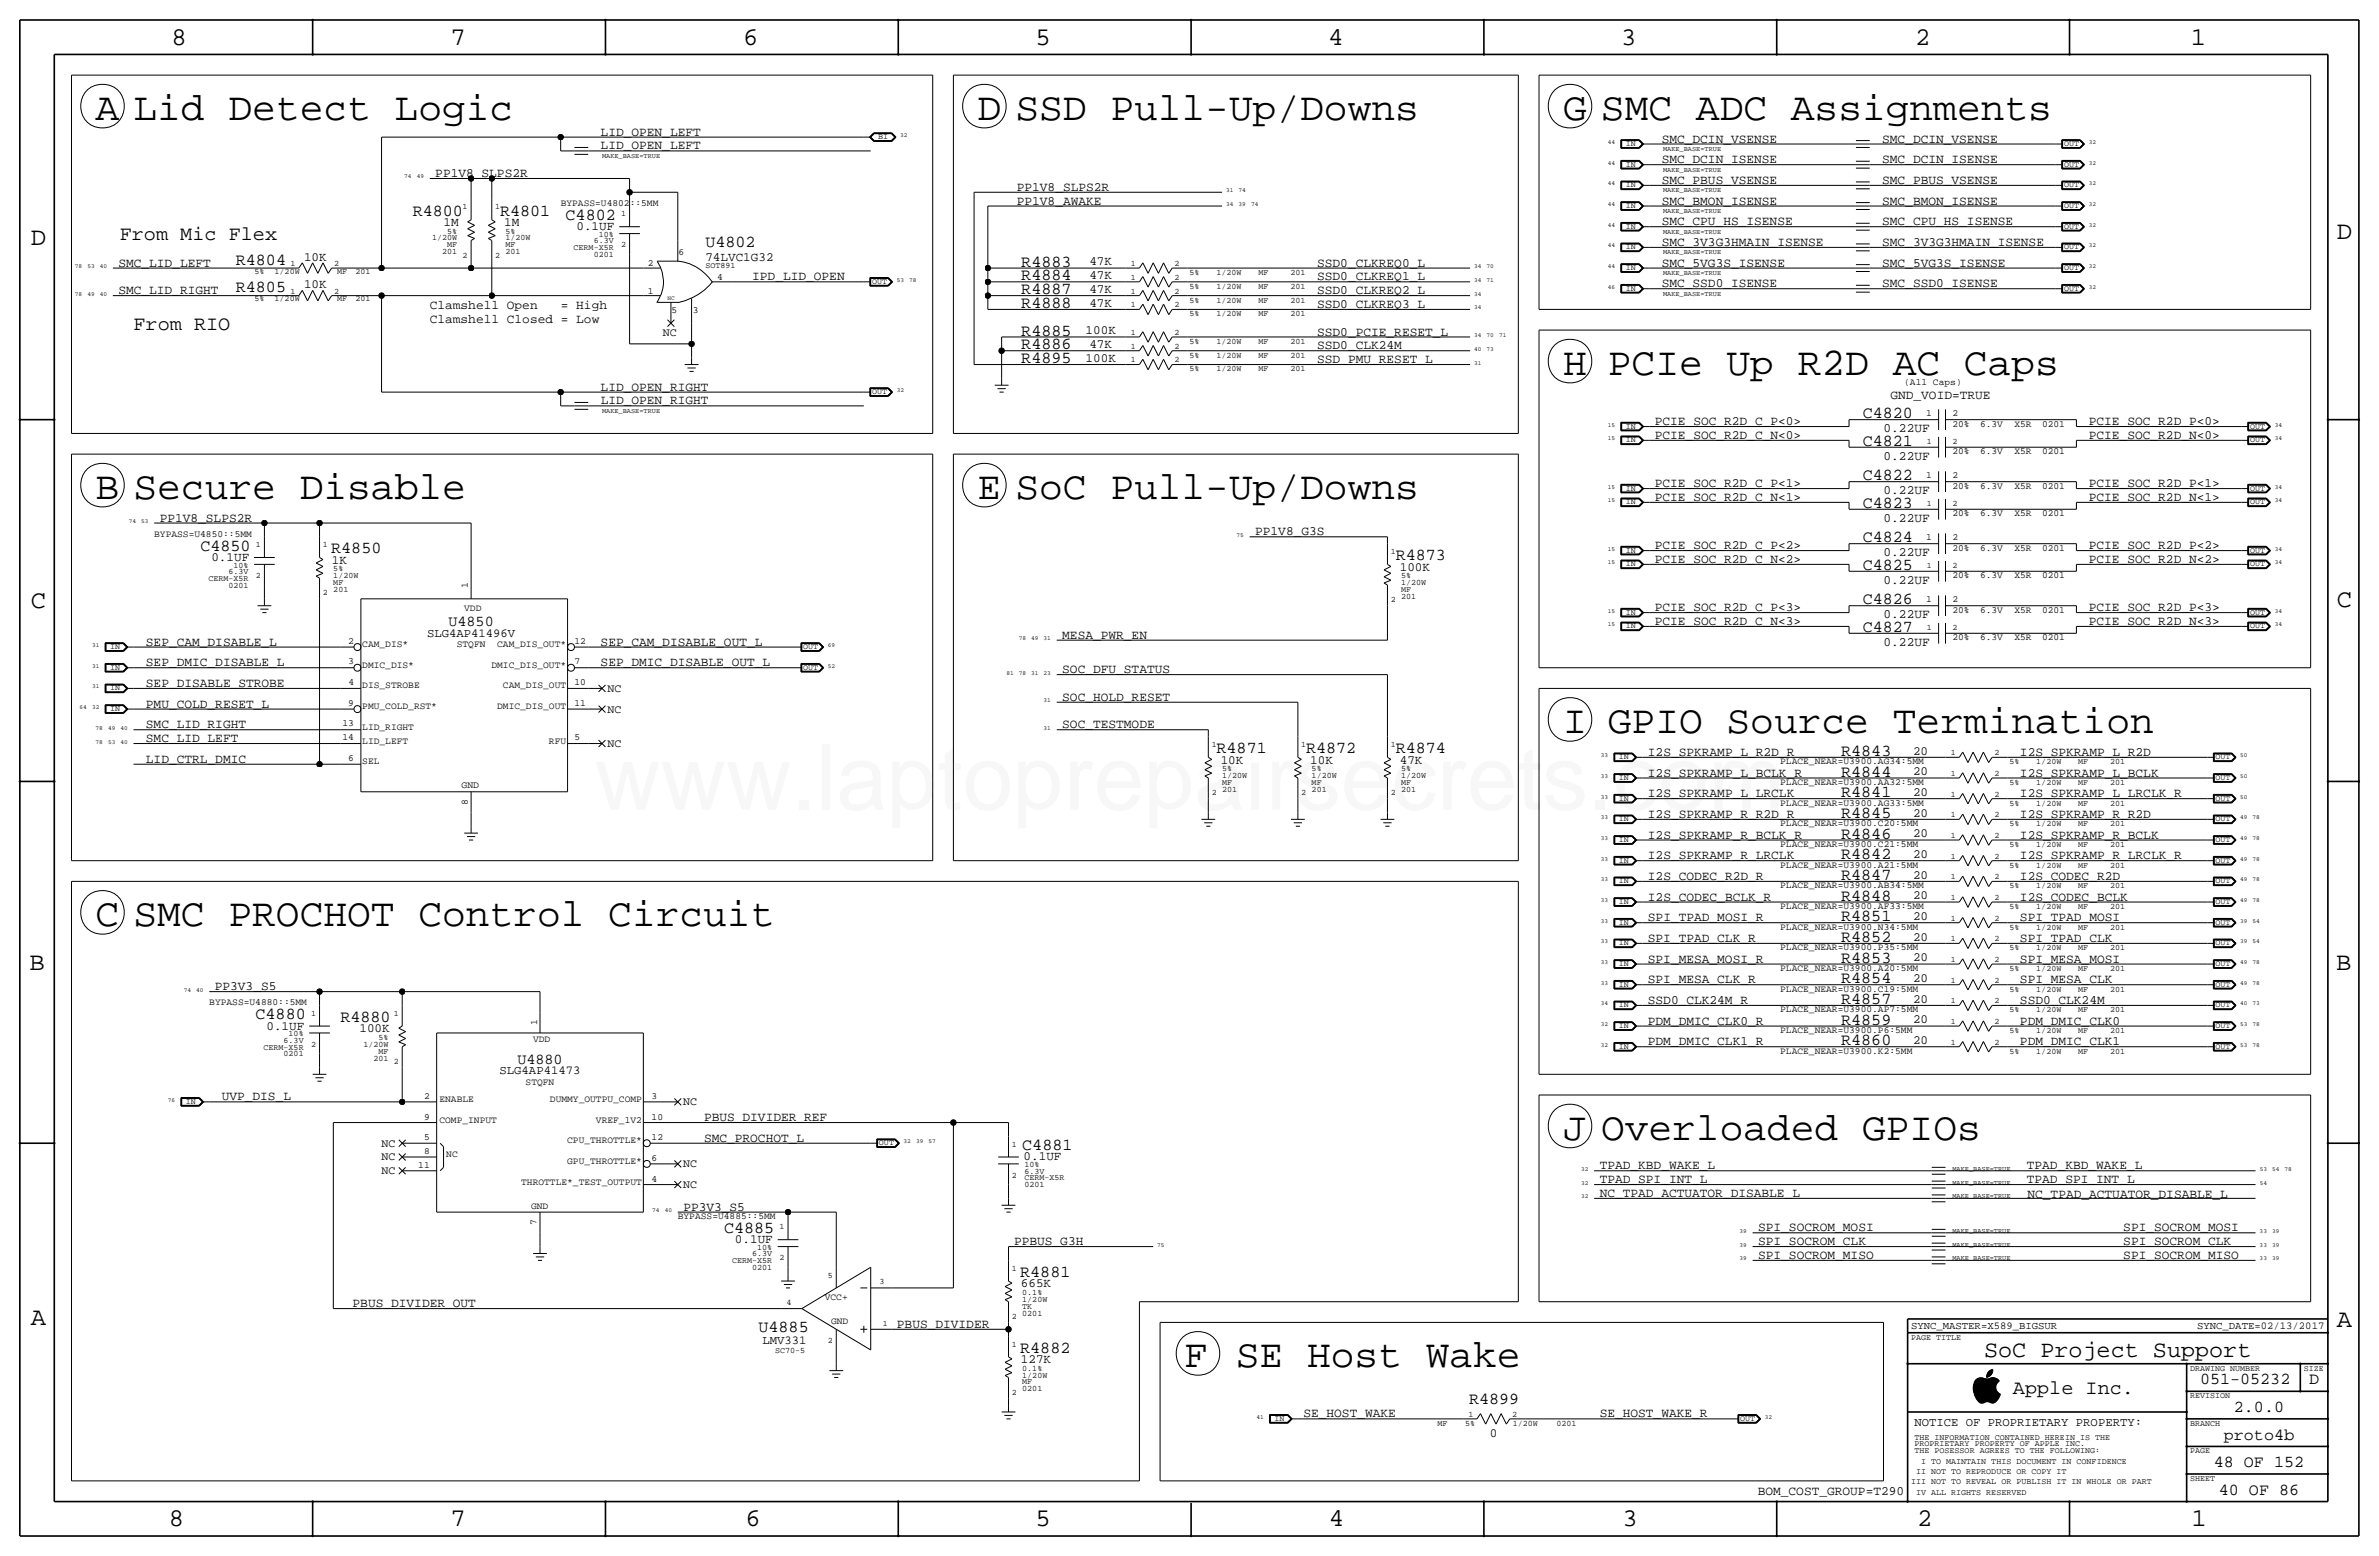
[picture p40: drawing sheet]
<svg xmlns="http://www.w3.org/2000/svg" width="877mm" height="574mm" viewBox="0 0 877 574" stroke-linecap="round" stroke-linejoin="round" font-family="sans-serif">
<defs><g id="words">
<text font-size="33.5" fill="#f00" x="219.3" y="298.4">www.laptoprepairsecrets.com</text>
<g font-size="14.6">
<text x="35.3" y="44.2">A Lid Detect Logic</text>
<text x="360.4" y="44.2">D SSD Pull-Up/Downs</text>
<text x="576.3" y="44.2">G SMC ADC Assignments</text>
<text x="576.3" y="138.2">H PCIe Up R2D AC Caps</text>
<text x="35.3" y="183.9">B Secure Disable</text>
<text x="360.4" y="183.9">E SoC Pull-Up/Downs</text>
<text x="576.3" y="270.3">I GPIO Source Termination</text>
<text x="35.3" y="341.4">C SMC PROCHOT Control Circuit</text>
<text x="576.3" y="420.1">J Overloaded GPIOs</text>
<text x="436.6" y="503.9">F</text>
<text x="455.6" y="503.9">SE Host Wake</text>
</g>
<g font-size="9.4">
<text x="63.2" y="16.5">8</text>
<text x="166.1" y="16.5">7</text>
<text x="274" y="16.5">6</text>
<text x="381.7" y="16.5">5</text>
<text x="489.7" y="16.5">4</text>
<text x="597.6" y="16.5">3</text>
<text x="706.1" y="16.5">2</text>
<text x="807.7" y="16.5">1</text>
<text x="861.5" y="88.1">D</text>
<text x="11.4" y="90.4">D</text>
<text x="11.4" y="224.3">C</text>
<text x="861.5" y="223.8">C</text>
<text x="10.9" y="357.6">B</text>
<text x="861.3" y="357.4">B</text>
<text x="11.4" y="488.4">A</text>
<text x="861.5" y="489.2">A</text>
<text x="62.2" y="562.6">8</text>
<text x="166.1" y="562.6">7</text>
<text x="274.8" y="562.6">6</text>
<text x="381.7" y="562.6">5</text>
<text x="489.9" y="562.6">4</text>
<text x="598.1" y="562.6">3</text>
<text x="706.8" y="562.6">2</text>
<text x="807.9" y="562.6">1</text>
</g>
<text font-size="8.6" x="731.5" y="500.1">SoC Project Support</text>
<g font-size="7.4">
<text x="44.1" y="88.6">From Mic Flex</text>
<text x="49.2" y="121.7">From RIO</text>
<text x="742.1" y="513.9">Apple Inc.</text>
</g>
<g font-size="6.2">
<text x="152.1" y="79.5">R4800</text>
<text x="184.4" y="79.5">R4801</text>
<text x="208.5" y="81">C4802</text>
<text x="260" y="91.2">U4802</text>
<text x="87" y="97.5">R4804</text>
<text x="376.5" y="98.3">R4883</text>
<text x="87" y="107.7">R4805</text>
<text x="376.5" y="103.4">R4884</text>
<text x="376.5" y="113.5">R4888</text>
<text x="376.5" y="108.5">R4887</text>
<text x="376.5" y="123.7">R4885</text>
<text x="376.5" y="128.8">R4886</text>
<text x="376.5" y="133.9">R4895</text>
<text x="686.8" y="154.2">C4820</text>
<text x="686.8" y="164.3">C4821</text>
<text x="686.8" y="177">C4822</text>
<text x="686.8" y="187.2">C4823</text>
<text x="73.9" y="202.9">C4850</text>
<text x="122.1" y="204">R4850</text>
<text x="686.8" y="199.9">C4824</text>
<text x="514.6" y="206.5">R4873</text>
<text x="686.8" y="210.1">C4825</text>
<text x="686.8" y="222.8">C4826</text>
<text x="686.8" y="232.9">C4827</text>
<text x="448.5" y="277.6">R4871</text>
<text x="481.5" y="277.6">R4872</text>
<text x="514.6" y="277.6">R4874</text>
<text x="678.8" y="278.6">R4843</text>
<text x="678.8" y="286.3">R4844</text>
<text x="678.8" y="293.9">R4841</text>
<text x="678.8" y="301.5">R4845</text>
<text x="678.8" y="309.1">R4846</text>
<text x="678.8" y="316.7">R4842</text>
<text x="678.8" y="324.4">R4847</text>
<text x="678.8" y="332">R4848</text>
<text x="678.8" y="339.6">R4851</text>
<text x="678.8" y="347.2">R4852</text>
<text x="678.8" y="354.8">R4853</text>
<text x="678.8" y="362.5">R4854</text>
<text x="678.8" y="370.1">R4857</text>
<text x="94.2" y="375.7">C4880</text>
<text x="125.5" y="376.7">R4880</text>
<text x="678.8" y="377.7">R4859</text>
<text x="678.8" y="385.3">R4860</text>
<text x="376.9" y="423.9">C4881</text>
<text x="267" y="454.4">C4885</text>
<text x="376.1" y="470.7">R4881</text>
<text x="279.7" y="491">U4885</text>
<text x="376.1" y="498.6">R4882</text>
<text x="811.1" y="510.3">051-05232</text>
<text x="851.3" y="510.3">D</text>
<text x="541.6" y="517.4">R4899</text>
<text x="823.6" y="520.4">2.0.0</text>
<text x="819.9" y="530.6">proto4b</text>
<text x="816.2" y="540.8">48 OF 152</text>
<text x="818" y="550.9">40 OF 86</text>
</g>
<g font-size="5.6">
<text x="165.3" y="230.9">U4850</text>
<text x="190.7" y="392.2">U4880</text>
</g>
<g font-size="4.7">
<text x="221.4" y="50">LID_OPEN_LEFT</text>
<text x="612.6" y="52.6">SMC_DCIN_VSENSE</text>
<text x="693.9" y="52.6">SMC_DCIN_VSENSE</text>
<text x="221.4" y="55.1">LID_OPEN_LEFT</text>
<text x="160.5" y="65.3">PP1V8_SLPS2R</text>
<text x="612.6" y="60.2">SMC_DCIN_ISENSE</text>
<text x="693.9" y="60.2">SMC_DCIN_ISENSE</text>
<text x="374.9" y="70.3">PP1V8_SLPS2R</text>
<text x="612.6" y="67.8">SMC_PBUS_VSENSE</text>
<text x="693.9" y="67.8">SMC_PBUS_VSENSE</text>
<text x="374.9" y="75.4">PP1V8_AWAKE</text>
<text x="612.6" y="75.4">SMC_BMON_ISENSE</text>
<text x="693.9" y="75.4">SMC_BMON_ISENSE</text>
<text x="163.5" y="83.3">1M</text>
<text x="185.9" y="83.3">1M</text>
<text x="612.6" y="83">SMC_CPU_HS_ISENSE</text>
<text x="693.9" y="83">SMC_CPU_HS_ISENSE</text>
<text x="212.5" y="84.9">0.1UF</text>
<text x="612.6" y="90.7">SMC_3V3G3HMAIN_ISENSE</text>
<text x="693.9" y="90.7">SMC_3V3G3HMAIN_ISENSE</text>
<text x="43.6" y="98.3">SMC_LID_LEFT</text>
<text x="112.1" y="96">10K</text>
<text x="260" y="96.3">74LVC1G32</text>
<text x="401.6" y="97.8">47K</text>
<text x="485.6" y="98.3">SSD0_CLKREQ0_L</text>
<text x="612.6" y="98.3">SMC_5VG3S_ISENSE</text>
<text x="693.9" y="98.3">SMC_5VG3S_ISENSE</text>
<text x="112.1" y="106.2">10K</text>
<text x="277.3" y="103.4">IPD_LID_OPEN</text>
<text x="401.6" y="108">47K</text>
<text x="401.6" y="102.9">47K</text>
<text x="485.6" y="103.4">SSD0_CLKREQ1_L</text>
<text x="612.6" y="105.9">SMC_SSD0_ISENSE</text>
<text x="693.9" y="105.9">SMC_SSD0_ISENSE</text>
<text x="43.6" y="108.4">SMC_LID_RIGHT</text>
<text x="401.6" y="113">47K</text>
<text x="485.6" y="108.4">SSD0_CLKREQ2_L</text>
<text x="485.6" y="113.5">SSD0_CLKREQ3_L</text>
<text x="158.4" y="114">Clamshell Open</text>
<text x="158.4" y="119.1">Clamshell Closed = Low</text>
<text x="206.8" y="114">= High</text>
<text x="400.2" y="123.2">100K</text>
<text x="485.6" y="123.7">SSD0_PCIE_RESET_L</text>
<text x="401.6" y="128.3">47K</text>
<text x="485.6" y="128.8">SSD0_CLK24M</text>
<text x="400.2" y="133.4">100K</text>
<text x="485.6" y="133.8">SSD_PMU_RESET_L</text>
<text x="221.4" y="144">LID_OPEN_RIGHT</text>
<text x="221.4" y="149.1">LID_OPEN_RIGHT</text>
<text x="696.9" y="147.1">GND_VOID=TRUE</text>
<text x="610.1" y="161.8">PCIE_SOC_R2D_C_N&lt;0&gt;</text>
<text x="610.1" y="156.7">PCIE_SOC_R2D_C_P&lt;0&gt;</text>
<text x="694.4" y="159.2">0.22UF</text>
<text x="770.1" y="161.8">PCIE_SOC_R2D_N&lt;0&gt;</text>
<text x="770.1" y="156.7">PCIE_SOC_R2D_P&lt;0&gt;</text>
<text x="694.4" y="169.4">0.22UF</text>
<text x="610.1" y="179.6">PCIE_SOC_R2D_C_P&lt;1&gt;</text>
<text x="770.1" y="179.6">PCIE_SOC_R2D_P&lt;1&gt;</text>
<text x="610.1" y="184.6">PCIE_SOC_R2D_C_N&lt;1&gt;</text>
<text x="694.4" y="182.1">0.22UF</text>
<text x="770.1" y="184.6">PCIE_SOC_R2D_N&lt;1&gt;</text>
<text x="58.9" y="192.3">PP1V8_SLPS2R</text>
<text x="462.7" y="197.3">PP1V8_G3S</text>
<text x="694.4" y="192.3">0.22UF</text>
<text x="610.1" y="202.4">PCIE_SOC_R2D_C_P&lt;2&gt;</text>
<text x="770.1" y="202.4">PCIE_SOC_R2D_P&lt;2&gt;</text>
<text x="77.9" y="206.8">0.1UF</text>
<text x="122.4" y="207.8">1K</text>
<text x="610.1" y="207.5">PCIE_SOC_R2D_C_N&lt;2&gt;</text>
<text x="694.4" y="205">0.22UF</text>
<text x="770.1" y="207.5">PCIE_SOC_R2D_N&lt;2&gt;</text>
<text x="516.1" y="210.3">100K</text>
<text x="694.4" y="215.1">0.22UF</text>
<text x="610.1" y="225.3">PCIE_SOC_R2D_C_P&lt;3&gt;</text>
<text x="694.4" y="227.8">0.22UF</text>
<text x="770.1" y="225.3">PCIE_SOC_R2D_P&lt;3&gt;</text>
<text x="610.1" y="230.4">PCIE_SOC_R2D_C_N&lt;3&gt;</text>
<text x="770.1" y="230.4">PCIE_SOC_R2D_N&lt;3&gt;</text>
<text x="53.8" y="238">SEP_CAM_DISABLE_L</text>
<text x="221.4" y="238">SEP_CAM_DISABLE_OUT_L</text>
<text x="391.6" y="235.4">MESA_PWR_EN</text>
<text x="694.4" y="238">0.22UF</text>
<text x="53.8" y="245.6">SEP_DMIC_DISABLE_L</text>
<text x="221.4" y="245.6">SEP_DMIC_DISABLE_OUT_L</text>
<text x="391.6" y="248.1">SOC_DFU_STATUS</text>
<text x="53.8" y="253.2">SEP_DISABLE_STROBE</text>
<text x="53.8" y="260.8">PMU_COLD_RESET_L</text>
<text x="391.6" y="258.3">SOC_HOLD_RESET</text>
<text x="53.8" y="268.5">SMC_LID_RIGHT</text>
<text x="391.6" y="268.5">SOC_TESTMODE</text>
<text x="53.8" y="273.5">SMC_LID_LEFT</text>
<text x="53.8" y="281.2">LID_CTRL_DMIC</text>
<text x="450" y="281.4">10K</text>
<text x="483" y="281.4">10K</text>
<text x="516.1" y="281.4">47K</text>
<text x="607.5" y="278.6">I2S_SPKRAMP_L_R2D_R</text>
<text x="705.3" y="278.1">20</text>
<text x="744.7" y="278.6">I2S_SPKRAMP_L_R2D</text>
<text x="607.5" y="286.2">I2S_SPKRAMP_L_BCLK_R</text>
<text x="705.3" y="285.8">20</text>
<text x="744.7" y="286.2">I2S_SPKRAMP_L_BCLK</text>
<text x="607.5" y="293.9">I2S_SPKRAMP_L_LRCLK</text>
<text x="705.3" y="293.4">20</text>
<text x="744.7" y="293.9">I2S_SPKRAMP_L_LRCLK_R</text>
<text x="607.5" y="301.5">I2S_SPKRAMP_R_R2D_R</text>
<text x="705.3" y="301">20</text>
<text x="744.7" y="301.5">I2S_SPKRAMP_R_R2D</text>
<text x="607.5" y="309.1">I2S_SPKRAMP_R_BCLK_R</text>
<text x="705.3" y="308.6">20</text>
<text x="744.7" y="309.1">I2S_SPKRAMP_R_BCLK</text>
<text x="607.5" y="316.7">I2S_SPKRAMP_R_LRCLK</text>
<text x="705.3" y="316.2">20</text>
<text x="744.7" y="316.7">I2S_SPKRAMP_R_LRCLK_R</text>
<text x="705.3" y="323.9">20</text>
<text x="607.5" y="324.4">I2S_CODEC_R2D_R</text>
<text x="744.7" y="324.4">I2S_CODEC_R2D</text>
<text x="607.5" y="332">I2S_CODEC_BCLK_R</text>
<text x="705.3" y="331.5">20</text>
<text x="744.7" y="332">I2S_CODEC_BCLK</text>
<text x="607.5" y="339.6">SPI_TPAD_MOSI_R</text>
<text x="705.3" y="339.1">20</text>
<text x="744.7" y="339.6">SPI_TPAD_MOSI</text>
<text x="607.5" y="347.2">SPI_TPAD_CLK_R</text>
<text x="705.3" y="346.7">20</text>
<text x="744.7" y="347.2">SPI_TPAD_CLK</text>
<text x="607.5" y="354.8">SPI_MESA_MOSI_R</text>
<text x="705.3" y="354.3">20</text>
<text x="744.7" y="354.8">SPI_MESA_MOSI</text>
<text x="79.2" y="365">PP3V3_S5</text>
<text x="607.5" y="362.4">SPI_MESA_CLK_R</text>
<text x="705.3" y="362">20</text>
<text x="744.7" y="362.5">SPI_MESA_CLK</text>
<text x="607.5" y="370.1">SSD0_CLK24M_R</text>
<text x="705.3" y="369.6">20</text>
<text x="744.7" y="370.1">SSD0_CLK24M</text>
<text x="607.5" y="377.7">PDM_DMIC_CLK0_R</text>
<text x="705.3" y="377.2">20</text>
<text x="744.7" y="377.7">PDM_DMIC_CLK0</text>
<text x="98.2" y="379.5">0.1UF</text>
<text x="132.5" y="380.5">100K</text>
<text x="607.5" y="385.3">PDM_DMIC_CLK1_R</text>
<text x="705.3" y="384.8">20</text>
<text x="744.7" y="385.3">PDM_DMIC_CLK1</text>
<text x="81.7" y="405.6">UVP_DIS_L</text>
<text x="259.5" y="413.2">PBUS_DIVIDER_REF</text>
<text x="259.5" y="420.9">SMC_PROCHOT_L</text>
<text x="377.4" y="427.7">0.1UF</text>
<text x="589.8" y="431">TPAD_KBD_WAKE_L</text>
<text x="747.2" y="431">TPAD_KBD_WAKE_L</text>
<text x="589.8" y="436.1">TPAD_SPI_INT_L</text>
<text x="747.2" y="436.1">TPAD_SPI_INT_L</text>
<text x="589.8" y="441.2">NC_TPAD_ACTUATOR_DISABLE_L</text>
<text x="747.5" y="441.4">NC_TPAD_ACTUATOR_DISABLE_L</text>
<text x="251.9" y="446.3">PP3V3_S5</text>
<text x="648.2" y="453.9">SPI_SOCROM_MOSI</text>
<text x="782.8" y="453.9">SPI_SOCROM_MOSI</text>
<text x="270.9" y="458.2">0.1UF</text>
<text x="373.8" y="459">PPBUS_G3H</text>
<text x="648.2" y="459">SPI_SOCROM_CLK</text>
<text x="782.8" y="459">SPI_SOCROM_CLK</text>
<text x="648.2" y="464.1">SPI_SOCROM_MISO</text>
<text x="782.8" y="464.1">SPI_SOCROM_MISO</text>
<text x="376.4" y="474.5">665K</text>
<text x="130" y="481.8">PBUS_DIVIDER_OUT</text>
<text x="330.7" y="489.5">PBUS_DIVIDER</text>
<text x="376.4" y="502.4">127K</text>
<text x="480.5" y="522.5">SE_HOST_WAKE</text>
<text x="589.8" y="522.5">SE_HOST_WAKE_R</text>
<text x="549.2" y="529.6">0</text>
<text x="648" y="550.9">BOM_COST_GROUP=T290</text>
</g>
<g font-size="4.5">
<text x="157.4" y="234.7">SLG4AP41496V</text>
<text x="184.2" y="396">SLG4AP41473</text>
<text x="281.1" y="495.3">LMV331</text>
<text x="705.8" y="525.5">NOTICE OF PROPRIETARY PROPERTY:</text>
</g>
<g font-size="4.3">
<text x="244.4" y="123.7">NC</text>
<text x="224" y="255">NC</text>
<text x="224" y="262.6">NC</text>
<text x="224" y="275.3">NC</text>
<text x="251.9" y="407.4">NC</text>
<text x="140.6" y="422.7">NC</text>
<text x="140.6" y="427.7">NC</text>
<text x="251.9" y="430.3">NC</text>
<text x="140.6" y="432.8">NC</text>
<text x="251.9" y="437.9">NC</text>
</g>
<g font-size="3.9">
<text x="704.5" y="490">SYNC_MASTER=X589_BIGSUR</text>
<text x="810" y="490">SYNC_DATE=02/13/2017</text>
</g>
<g font-size="3.6">
<text x="172.4" y="216.9" transform="rotate(-90 172.4 216.9)">1</text>
<text x="128.3" y="237.2">2</text>
<text x="128.3" y="244.8">3</text>
<text x="170.1" y="290.6">GND</text>
<text x="172.4" y="296.5" transform="rotate(-90 172.4 296.5)">8</text>
</g>
<g font-size="3.5">
<text x="206.7" y="75.9">BYPASS=U4802::5MM</text>
<text x="250.1" y="94">6</text>
<text x="238.9" y="98">2</text>
<text x="264.4" y="103.4">4</text>
<text x="238.9" y="108.2">1</text>
<text x="247.6" y="115.3">5</text>
<text x="255.5" y="115.3">3</text>
<text x="702" y="142">(All Caps)</text>
<text x="710.1" y="153.4">1</text>
<text x="719.8" y="153.4">2</text>
<text x="719.8" y="157.2">20%</text>
<text x="730" y="157.2">6.3V</text>
<text x="742.7" y="157.2">X5R</text>
<text x="752.8" y="157.2">0201</text>
<text x="719.8" y="167.4">20%</text>
<text x="730" y="167.4">6.3V</text>
<text x="742.7" y="167.4">X5R</text>
<text x="752.8" y="167.4">0201</text>
<text x="710.1" y="176.3">1</text>
<text x="719.8" y="176.3">2</text>
<text x="719.8" y="180.1">20%</text>
<text x="730" y="180.1">6.3V</text>
<text x="742.7" y="180.1">X5R</text>
<text x="752.8" y="180.1">0201</text>
<text x="719.8" y="190.2">20%</text>
<text x="730" y="190.2">6.3V</text>
<text x="742.7" y="190.2">X5R</text>
<text x="752.8" y="190.2">0201</text>
<text x="56.8" y="197.8">BYPASS=U4850::5MM</text>
<text x="710.1" y="199.1">1</text>
<text x="719.8" y="199.1">2</text>
<text x="719.8" y="202.9">20%</text>
<text x="730" y="202.9">6.3V</text>
<text x="742.7" y="202.9">X5R</text>
<text x="752.8" y="202.9">0201</text>
<text x="719.8" y="213.1">20%</text>
<text x="730" y="213.1">6.3V</text>
<text x="742.7" y="213.1">X5R</text>
<text x="752.8" y="213.1">0201</text>
<text x="710.1" y="222">1</text>
<text x="719.8" y="222">2</text>
<text x="171.1" y="225.3">VDD</text>
<text x="719.8" y="225.8">20%</text>
<text x="730" y="225.8">6.3V</text>
<text x="742.7" y="225.8">X5R</text>
<text x="752.8" y="225.8">0201</text>
<text x="133.6" y="238.5">CAM_DIS*</text>
<text x="168.4" y="238.5">STQFN</text>
<text x="183.3" y="238.5">CAM_DIS_OUT*</text>
<text x="211.8" y="237.2">12</text>
<text x="719.8" y="236">20%</text>
<text x="730" y="236">6.3V</text>
<text x="742.7" y="236">X5R</text>
<text x="752.8" y="236">0201</text>
<text x="211.8" y="244.8">7</text>
<text x="133.6" y="246.1">DMIC_DIS*</text>
<text x="181.2" y="246.1">DMIC_DIS_OUT*</text>
<text x="128.5" y="252.5">4</text>
<text x="133.6" y="253.7">DIS_STROBE</text>
<text x="185.4" y="253.7">CAM_DIS_OUT</text>
<text x="211.8" y="252.5">10</text>
<text x="128.4" y="260.1">9</text>
<text x="133.6" y="261.4">PMU_COLD_RST*</text>
<text x="183.3" y="261.4">DMIC_DIS_OUT</text>
<text x="211.8" y="260.1">11</text>
<text x="126.3" y="267.7">13</text>
<text x="133.6" y="269">LID_RIGHT</text>
<text x="126.3" y="272.8">14</text>
<text x="133.6" y="274.1">LID_LEFT</text>
<text x="202.4" y="274.1">RFU</text>
<text x="211.8" y="272.8">5</text>
<text x="128.4" y="280.4">6</text>
<text x="133.6" y="281.7">SEL</text>
<text x="656.3" y="281.7">PLACE_NEAR=U3900.AG34:5MM</text>
<text x="656.3" y="289.3">PLACE_NEAR=U3900.AA32:5MM</text>
<text x="656.3" y="296.9">PLACE_NEAR=U3900.AG33:5MM</text>
<text x="656.3" y="304.5">PLACE_NEAR=U3900.C20:5MM</text>
<text x="656.3" y="312.2">PLACE_NEAR=U3900.C21:5MM</text>
<text x="656.3" y="319.8">PLACE_NEAR=U3900.A21:5MM</text>
<text x="656.3" y="327.4">PLACE_NEAR=U3900.AB34:5MM</text>
<text x="656.3" y="335">PLACE_NEAR=U3900.AF33:5MM</text>
<text x="656.3" y="342.6">PLACE_NEAR=U3900.N34:5MM</text>
<text x="656.3" y="350.3">PLACE_NEAR=U3900.P35:5MM</text>
<text x="656.3" y="357.9">PLACE_NEAR=U3900.A20:5MM</text>
<text x="656.3" y="365.5">PLACE_NEAR=U3900.C19:5MM</text>
<text x="77.2" y="370.6">BYPASS=U4880::5MM</text>
<text x="198.1" y="377.9" transform="rotate(-90 198.1 377.9)">1</text>
<text x="656.3" y="373.1">PLACE_NEAR=U3900.AP7:5MM</text>
<text x="656.3" y="380.7">PLACE_NEAR=U3900.P6:5MM</text>
<text x="196.5" y="384">VDD</text>
<text x="656.3" y="388.4">PLACE_NEAR=U3900.K2:5MM</text>
<text x="193.8" y="399.8">STQFN</text>
<text x="156.3" y="405.1">2</text>
<text x="162" y="406.1">ENABLE</text>
<text x="202.8" y="406.1">DUMMY_OUTPU_COMP</text>
<text x="240.2" y="405.1">3</text>
<text x="156.3" y="412.7">9</text>
<text x="162" y="413.8">COMP_INPUT</text>
<text x="219.7" y="413.8">VREF_1V2</text>
<text x="240.2" y="412.7">10</text>
<text x="156.3" y="425.4">8</text>
<text x="156.3" y="420.4">5</text>
<text x="209.1" y="421.4">CPU_THROTTLE*</text>
<text x="240.2" y="420.4">12</text>
<text x="154.2" y="430.5">11</text>
<text x="164.5" y="426.5">NC</text>
<text x="209.1" y="429">GPU_THROTTLE*</text>
<text x="240.2" y="428">6</text>
<text x="192.2" y="436.6">THROTTLE*_TEST_OUTPUT</text>
<text x="240.2" y="435.6">4</text>
<text x="195.8" y="445.8">GND</text>
<text x="249.9" y="449.3">BYPASS=U4885::5MM</text>
<text x="197.8" y="451.4" transform="rotate(-90 197.8 451.4)">7</text>
<text x="304.1" y="479">VCC+</text>
<text x="306.4" y="488.2">GND</text>
</g>
<g font-size="3.1">
<text x="323.8" y="51.3">BI</text>
<text x="599.4" y="53.8">IN</text>
<text x="760.9" y="53.8">OUT</text>
<text x="599.4" y="61.5">IN</text>
<text x="760.9" y="61.5">OUT</text>
<text x="599.4" y="69.1">IN</text>
<text x="760.9" y="69.1">OUT</text>
<text x="170.6" y="77.2">1</text>
<text x="182.6" y="77.2">1</text>
<text x="599.4" y="76.7">IN</text>
<text x="760.9" y="76.7">OUT</text>
<text x="229" y="79.8">1</text>
<text x="159.4" y="88.6">1/20W</text>
<text x="164.9" y="86.1">5%</text>
<text x="186.4" y="88.6">1/20W</text>
<text x="186.4" y="86.1">5%</text>
<text x="218.9" y="89.7">6.3V</text>
<text x="220.7" y="87.4">10%</text>
<text x="599.4" y="84.3">IN</text>
<text x="760.9" y="84.3">OUT</text>
<text x="163.1" y="93.7">201</text>
<text x="164.9" y="91.2">MF</text>
<text x="170.6" y="95">2</text>
<text x="182.6" y="95">2</text>
<text x="186.4" y="91.2">MF</text>
<text x="186.4" y="93.7">201</text>
<text x="211.5" y="92.2">CERM-X5R</text>
<text x="218.9" y="94.7">0201</text>
<text x="229" y="91.2">2</text>
<text x="599.4" y="91.9">IN</text>
<text x="760.9" y="91.9">OUT</text>
<text x="93.9" y="100.8">5%</text>
<text x="101.2" y="100.8">1/20W</text>
<text x="107.1" y="98">1</text>
<text x="123.1" y="98">2</text>
<text x="124.3" y="100.8">MF</text>
<text x="131" y="100.8">201</text>
<text x="260" y="98.8">SOT891</text>
<text x="416.9" y="98">1</text>
<text x="433" y="98">2</text>
<text x="438.5" y="101.3">5%</text>
<text x="448.5" y="101.3">1/20W</text>
<text x="463.9" y="101.3">MF</text>
<text x="475.7" y="101.3">201</text>
<text x="599.4" y="99.6">IN</text>
<text x="760.9" y="99.6">OUT</text>
<text x="321.5" y="104.6">OUT</text>
<text x="416.9" y="103.1">1</text>
<text x="433" y="103.1">2</text>
<text x="438.5" y="106.4">5%</text>
<text x="448.5" y="106.4">1/20W</text>
<text x="463.9" y="106.4">MF</text>
<text x="475.7" y="106.4">201</text>
<text x="599.4" y="107.2">IN</text>
<text x="760.9" y="107.2">OUT</text>
<text x="93.9" y="111">5%</text>
<text x="101.2" y="111">1/20W</text>
<text x="107.1" y="108.2">1</text>
<text x="123.1" y="108.2">2</text>
<text x="124.3" y="111">MF</text>
<text x="131" y="111">201</text>
<text x="416.9" y="113.3">1</text>
<text x="416.9" y="108.2">1</text>
<text x="433" y="113.3">2</text>
<text x="433" y="108.2">2</text>
<text x="438.5" y="111.5">5%</text>
<text x="448.5" y="111.5">1/20W</text>
<text x="463.9" y="111.5">MF</text>
<text x="475.7" y="111.5">201</text>
<text x="438.5" y="116.6">5%</text>
<text x="448.5" y="116.6">1/20W</text>
<text x="463.9" y="116.6">MF</text>
<text x="475.7" y="116.6">201</text>
<text x="416.9" y="123.4">1</text>
<text x="433" y="123.4">2</text>
<text x="416.9" y="128.5">1</text>
<text x="433" y="128.5">2</text>
<text x="438.5" y="131.8">5%</text>
<text x="438.5" y="126.7">5%</text>
<text x="448.5" y="131.8">1/20W</text>
<text x="448.5" y="126.7">1/20W</text>
<text x="463.9" y="131.8">MF</text>
<text x="463.9" y="126.7">MF</text>
<text x="475.7" y="131.8">201</text>
<text x="475.7" y="126.7">201</text>
<text x="416.9" y="133.6">1</text>
<text x="433" y="133.6">2</text>
<text x="438.5" y="136.9">5%</text>
<text x="448.5" y="136.9">1/20W</text>
<text x="463.9" y="136.9">MF</text>
<text x="475.7" y="136.9">201</text>
<text x="321.5" y="145.3">OUT</text>
<text x="599.4" y="158">IN</text>
<text x="829.5" y="158">OUT</text>
<text x="599.4" y="163.1">IN</text>
<text x="710.3" y="163.6">1</text>
<text x="719.8" y="163.6">2</text>
<text x="829.5" y="163.1">OUT</text>
<text x="599.4" y="185.9">IN</text>
<text x="599.4" y="180.8">IN</text>
<text x="829.5" y="180.8">OUT</text>
<text x="829.5" y="185.9">OUT</text>
<text x="710.3" y="186.4">1</text>
<text x="719.8" y="186.4">2</text>
<text x="94.4" y="201.7">1</text>
<text x="119.1" y="201.7">1</text>
<text x="599.4" y="203.7">IN</text>
<text x="829.5" y="203.7">OUT</text>
<text x="86.1" y="209.3">10%</text>
<text x="512.8" y="204.2">1</text>
<text x="599.4" y="208.8">IN</text>
<text x="710.3" y="209.3">1</text>
<text x="719.8" y="209.3">2</text>
<text x="829.5" y="208.8">OUT</text>
<text x="76.8" y="214.1">CERM-X5R</text>
<text x="84.2" y="211.6">6.3V</text>
<text x="94.4" y="213.1">2</text>
<text x="122.9" y="213.1">1/20W</text>
<text x="122.9" y="215.6">MF</text>
<text x="122.9" y="210.6">5%</text>
<text x="516.6" y="213.1">5%</text>
<text x="516.6" y="215.6">1/20W</text>
<text x="84.2" y="216.7">0201</text>
<text x="119.1" y="219.5">2</text>
<text x="122.9" y="218.2">201</text>
<text x="512.8" y="222">2</text>
<text x="516.6" y="218.2">MF</text>
<text x="516.6" y="220.7">201</text>
<text x="599.4" y="226.6">IN</text>
<text x="829.5" y="226.6">OUT</text>
<text x="599.4" y="231.6">IN</text>
<text x="710.3" y="232.2">1</text>
<text x="719.8" y="232.2">2</text>
<text x="829.5" y="231.6">OUT</text>
<text x="40.6" y="239.3">IN</text>
<text x="296.1" y="239.3">OUT</text>
<text x="40.6" y="246.9">IN</text>
<text x="296.1" y="246.9">OUT</text>
<text x="40.6" y="254.5">IN</text>
<text x="40.6" y="262.1">IN</text>
<text x="446.7" y="275.3">1</text>
<text x="479.8" y="275.3">1</text>
<text x="512.8" y="275.3">1</text>
<text x="596.9" y="279.9">IN</text>
<text x="719.2" y="278.4">1</text>
<text x="735.3" y="278.4">2</text>
<text x="740.8" y="281.7">5%</text>
<text x="750.7" y="281.7">1/20W</text>
<text x="766.2" y="281.7">MF</text>
<text x="778" y="281.7">201</text>
<text x="816.8" y="279.9">OUT</text>
<text x="450.5" y="284.2">5%</text>
<text x="450.5" y="286.8">1/20W</text>
<text x="483.6" y="286.8">1/20W</text>
<text x="483.6" y="284.2">5%</text>
<text x="516.6" y="284.2">5%</text>
<text x="516.6" y="286.8">1/20W</text>
<text x="596.9" y="287.5">IN</text>
<text x="719.2" y="286">1</text>
<text x="735.3" y="286">2</text>
<text x="816.8" y="287.5">OUT</text>
<text x="446.7" y="293.1">2</text>
<text x="450.5" y="289.3">MF</text>
<text x="450.5" y="291.8">201</text>
<text x="479.8" y="293.1">2</text>
<text x="483.6" y="291.8">201</text>
<text x="483.6" y="289.3">MF</text>
<text x="512.8" y="293.1">2</text>
<text x="516.6" y="289.3">MF</text>
<text x="516.6" y="291.8">201</text>
<text x="719.2" y="293.6">1</text>
<text x="735.3" y="293.6">2</text>
<text x="740.8" y="289.3">5%</text>
<text x="750.7" y="289.3">1/20W</text>
<text x="766.2" y="289.3">MF</text>
<text x="778" y="289.3">201</text>
<text x="596.9" y="295.1">IN</text>
<text x="740.8" y="296.9">5%</text>
<text x="750.7" y="296.9">1/20W</text>
<text x="766.2" y="296.9">MF</text>
<text x="778" y="296.9">201</text>
<text x="816.8" y="295.1">OUT</text>
<text x="596.9" y="302.8">IN</text>
<text x="719.2" y="301.2">1</text>
<text x="735.3" y="301.2">2</text>
<text x="740.8" y="304.5">5%</text>
<text x="750.7" y="304.5">1/20W</text>
<text x="766.2" y="304.5">MF</text>
<text x="778" y="304.5">201</text>
<text x="816.8" y="302.8">OUT</text>
<text x="596.9" y="310.4">IN</text>
<text x="719.2" y="308.9">1</text>
<text x="735.3" y="308.9">2</text>
<text x="816.8" y="310.4">OUT</text>
<text x="719.2" y="316.5">1</text>
<text x="735.3" y="316.5">2</text>
<text x="740.8" y="312.2">5%</text>
<text x="750.7" y="312.2">1/20W</text>
<text x="766.2" y="312.2">MF</text>
<text x="778" y="312.2">201</text>
<text x="596.9" y="318">IN</text>
<text x="740.8" y="319.8">5%</text>
<text x="750.7" y="319.8">1/20W</text>
<text x="766.2" y="319.8">MF</text>
<text x="778" y="319.8">201</text>
<text x="816.8" y="318">OUT</text>
<text x="596.9" y="325.6">IN</text>
<text x="719.2" y="324.1">1</text>
<text x="735.3" y="324.1">2</text>
<text x="740.8" y="327.4">5%</text>
<text x="750.7" y="327.4">1/20W</text>
<text x="766.2" y="327.4">MF</text>
<text x="778" y="327.4">201</text>
<text x="816.8" y="325.6">OUT</text>
<text x="596.9" y="333.2">IN</text>
<text x="719.2" y="331.7">1</text>
<text x="735.3" y="331.7">2</text>
<text x="740.8" y="335">5%</text>
<text x="750.7" y="335">1/20W</text>
<text x="766.2" y="335">MF</text>
<text x="778" y="335">201</text>
<text x="816.8" y="333.2">OUT</text>
<text x="596.9" y="340.9">IN</text>
<text x="719.2" y="339.3">1</text>
<text x="735.3" y="339.3">2</text>
<text x="816.8" y="340.9">OUT</text>
<text x="719.2" y="347">1</text>
<text x="735.3" y="347">2</text>
<text x="740.8" y="342.6">5%</text>
<text x="750.7" y="342.6">1/20W</text>
<text x="766.2" y="342.6">MF</text>
<text x="778" y="342.6">201</text>
<text x="596.9" y="348.5">IN</text>
<text x="740.8" y="350.3">5%</text>
<text x="750.7" y="350.3">1/20W</text>
<text x="766.2" y="350.3">MF</text>
<text x="778" y="350.3">201</text>
<text x="816.8" y="348.5">OUT</text>
<text x="596.9" y="356.1">IN</text>
<text x="719.2" y="354.6">1</text>
<text x="735.3" y="354.6">2</text>
<text x="740.8" y="357.9">5%</text>
<text x="750.7" y="357.9">1/20W</text>
<text x="766.2" y="357.9">MF</text>
<text x="778" y="357.9">201</text>
<text x="816.8" y="356.1">OUT</text>
<text x="596.9" y="363.7">IN</text>
<text x="719.2" y="362.2">1</text>
<text x="735.3" y="362.2">2</text>
<text x="740.8" y="365.5">5%</text>
<text x="750.7" y="365.5">1/20W</text>
<text x="766.2" y="365.5">MF</text>
<text x="778" y="365.5">201</text>
<text x="816.8" y="363.7">OUT</text>
<text x="596.9" y="371.3">IN</text>
<text x="719.2" y="369.8">1</text>
<text x="735.3" y="369.8">2</text>
<text x="816.8" y="371.3">OUT</text>
<text x="114.7" y="374.4">1</text>
<text x="145.2" y="374.4">1</text>
<text x="719.2" y="377.4">1</text>
<text x="735.3" y="377.4">2</text>
<text x="740.8" y="373.1">5%</text>
<text x="750.7" y="373.1">1/20W</text>
<text x="766.2" y="373.1">MF</text>
<text x="778" y="373.1">201</text>
<text x="106.4" y="382">10%</text>
<text x="139.5" y="383.3">5%</text>
<text x="596.9" y="379">IN</text>
<text x="740.8" y="380.7">5%</text>
<text x="750.7" y="380.7">1/20W</text>
<text x="766.2" y="380.7">MF</text>
<text x="778" y="380.7">201</text>
<text x="816.8" y="379">OUT</text>
<text x="97.2" y="386.8">CERM-X5R</text>
<text x="104.6" y="384.3">6.3V</text>
<text x="104.6" y="389.4">0201</text>
<text x="114.7" y="385.8">2</text>
<text x="134" y="385.8">1/20W</text>
<text x="139.5" y="388.4">MF</text>
<text x="596.9" y="386.6">IN</text>
<text x="719.2" y="385.1">1</text>
<text x="735.3" y="385.1">2</text>
<text x="740.8" y="388.4">5%</text>
<text x="750.7" y="388.4">1/20W</text>
<text x="766.2" y="388.4">MF</text>
<text x="778" y="388.4">201</text>
<text x="816.8" y="386.6">OUT</text>
<text x="137.7" y="390.9">201</text>
<text x="145.2" y="392.2">2</text>
<text x="68.5" y="406.9">IN</text>
<text x="324.1" y="422.1">OUT</text>
<text x="373.1" y="422.7">1</text>
<text x="377.6" y="430.3">10%</text>
<text x="373.1" y="434.1">2</text>
<text x="377.6" y="435.1">CERM-X5R</text>
<text x="377.6" y="432.6">6.3V</text>
<text x="377.6" y="437.6">0201</text>
<text x="287.4" y="453.1">1</text>
<text x="279.1" y="460.8">10%</text>
<text x="269.9" y="465.6">CERM-X5R</text>
<text x="277.3" y="463">6.3V</text>
<text x="287.4" y="464.6">2</text>
<text x="277.3" y="468.1">0201</text>
<text x="305.2" y="470.9">5</text>
<text x="324.2" y="473.5">3</text>
<text x="373.1" y="468.4">1</text>
<text x="376.9" y="479.8">1/20W</text>
<text x="376.9" y="477.3">0.1%</text>
<text x="289.9" y="481.1">4</text>
<text x="376.9" y="484.9">0201</text>
<text x="376.9" y="482.3">TK</text>
<text x="325.5" y="488.7">1</text>
<text x="373.1" y="486.2">2</text>
<text x="305.2" y="495">2</text>
<text x="373.1" y="496.3">1</text>
<text x="704.5" y="493.8">PAGE TITLE</text>
<text x="285.8" y="498.9">SC70-5</text>
<text x="376.9" y="507.7">1/20W</text>
<text x="376.9" y="505.2">0.1%</text>
<text x="807.4" y="505.2">DRAWING NUMBER</text>
<text x="849.3" y="505.2">SIZE</text>
<text x="373.1" y="514.1">2</text>
<text x="376.9" y="512.8">0201</text>
<text x="376.9" y="510.3">MF</text>
<text x="807.4" y="515.4">REVISION</text>
<text x="469.8" y="523.7">IN</text>
<text x="530" y="525.5">MF</text>
<text x="540.1" y="525.5">5%</text>
<text x="541.4" y="522.2">1</text>
<text x="557.5" y="522.2">2</text>
<text x="557.7" y="525.5">1/20W</text>
<text x="573.8" y="525.5">0201</text>
<text x="641.6" y="523.7">OUT</text>
<text x="807.4" y="525.5">BRANCH</text>
<text x="705.8" y="533.1">PROPRIETARY PROPERTY OF APPLE INC.</text>
<text x="705.8" y="530.6">THE INFORMATION CONTAINED HEREIN IS THE</text>
<text x="705.8" y="535.7">THE POSESSOR AGREES TO THE FOLLOWING:</text>
<text x="708.2" y="539.5">I TO MAINTAIN THIS DOCUMENT IN CONFIDENCE</text>
<text x="807.4" y="535.7">PAGE</text>
<text x="706.4" y="543.3">II NOT TO REPRODUCE OR COPY IT</text>
<text x="807.4" y="545.8">SHEET</text>
<text x="704.5" y="547.1">III NOT TO REVEAL OR PUBLISH IT IN WHOLE OR PART</text>
<text x="706.4" y="550.9">IV ALL RIGHTS RESERVED</text>
</g>
<g font-size="2.6">
<text x="221.9" y="58.2">MAKE_BASE=TRUE</text>
<text x="613.1" y="55.6">MAKE_BASE=TRUE</text>
<text x="613.1" y="63.2">MAKE_BASE=TRUE</text>
<text x="613.1" y="70.9">MAKE_BASE=TRUE</text>
<text x="613.1" y="78.5">MAKE_BASE=TRUE</text>
<text x="613.1" y="86.1">MAKE_BASE=TRUE</text>
<text x="613.1" y="93.7">MAKE_BASE=TRUE</text>
<text x="613.1" y="101.3">MAKE_BASE=TRUE</text>
<text x="613.1" y="109">MAKE_BASE=TRUE</text>
<text x="221.9" y="152.1">MAKE_BASE=TRUE</text>
<text x="719.8" y="431.5">MAKE_BASE=TRUE</text>
<text x="719.8" y="436.6">MAKE_BASE=TRUE</text>
<text x="719.8" y="441.7">MAKE_BASE=TRUE</text>
<text x="719.8" y="454.4">MAKE_BASE=TRUE</text>
<text x="719.8" y="459.5">MAKE_BASE=TRUE</text>
<text x="719.8" y="464.6">MAKE_BASE=TRUE</text>
</g>
<g font-size="2.3">
<text x="331.9" y="50.5">32</text>
<text x="592.7" y="53.1">44</text>
<text x="770" y="53.1">32</text>
<text x="149" y="65.8">74</text>
<text x="153.6" y="65.8">49</text>
<text x="592.7" y="60.7">44</text>
<text x="770" y="60.7">32</text>
<text x="452.1" y="70.9">31</text>
<text x="456.6" y="70.9">74</text>
<text x="592.7" y="68.3">44</text>
<text x="770" y="68.3">32</text>
<text x="452.1" y="75.9">34</text>
<text x="456.6" y="75.9">39</text>
<text x="461.2" y="75.9">74</text>
<text x="592.7" y="75.9">44</text>
<text x="770" y="76">32</text>
<text x="592.7" y="83.6">44</text>
<text x="770" y="83.6">32</text>
<text x="592.7" y="91.2">44</text>
<text x="770" y="91.2">32</text>
<text x="27.6" y="98.8">78</text>
<text x="32.2" y="98.8">53</text>
<text x="36.8" y="98.8">40</text>
<text x="543.5" y="98.8">34</text>
<text x="548.1" y="98.8">70</text>
<text x="592.7" y="98.8">44</text>
<text x="770" y="98.8">32</text>
<text x="330.6" y="103.9">53</text>
<text x="335.2" y="103.9">78</text>
<text x="543.5" y="103.9">34</text>
<text x="548.1" y="103.9">71</text>
<text x="592.7" y="106.4">46</text>
<text x="770" y="106.4">32</text>
<text x="27.6" y="109">78</text>
<text x="32.2" y="109">49</text>
<text x="36.8" y="109">40</text>
<text x="246.1" y="110.7">NC</text>
<text x="543.5" y="109">34</text>
<text x="543.5" y="114">34</text>
<text x="543.5" y="124.2">34</text>
<text x="548.1" y="124.2">70</text>
<text x="552.7" y="124.2">71</text>
<text x="543.5" y="129.3">40</text>
<text x="548.1" y="129.3">73</text>
<text x="543.5" y="134.4">31</text>
<text x="330.6" y="144.5">32</text>
<text x="592.7" y="157.2">15</text>
<text x="838.6" y="157.2">34</text>
<text x="592.7" y="162.3">15</text>
<text x="838.6" y="162.3">34</text>
<text x="592.7" y="185.2">15</text>
<text x="592.7" y="180.1">15</text>
<text x="838.6" y="180.1">34</text>
<text x="838.6" y="185.2">34</text>
<text x="47.4" y="192.8">74</text>
<text x="52" y="192.8">53</text>
<text x="455.9" y="197.9">75</text>
<text x="592.7" y="202.9">15</text>
<text x="838.6" y="202.9">34</text>
<text x="592.7" y="208">15</text>
<text x="838.6" y="208">34</text>
<text x="592.7" y="225.8">15</text>
<text x="838.6" y="225.8">34</text>
<text x="592.7" y="230.9">15</text>
<text x="838.6" y="230.9">34</text>
<text x="33.9" y="238.5">31</text>
<text x="305.2" y="238.5">69</text>
<text x="375.6" y="236">78</text>
<text x="380.2" y="236">49</text>
<text x="384.8" y="236">31</text>
<text x="33.9" y="246.1">31</text>
<text x="305.2" y="246.1">52</text>
<text x="371" y="248.7">81</text>
<text x="375.6" y="248.7">78</text>
<text x="380.2" y="248.7">31</text>
<text x="384.8" y="248.7">23</text>
<text x="33.9" y="253.7">31</text>
<text x="29.4" y="261.4">64</text>
<text x="33.9" y="261.4">32</text>
<text x="384.8" y="258.8">31</text>
<text x="35.3" y="269">78</text>
<text x="39.8" y="269">49</text>
<text x="44.4" y="269">40</text>
<text x="384.8" y="269">31</text>
<text x="35.3" y="274.1">78</text>
<text x="39.8" y="274.1">53</text>
<text x="44.4" y="274.1">40</text>
<text x="590.2" y="279.1">33</text>
<text x="825.9" y="279.1">50</text>
<text x="590.2" y="286.8">33</text>
<text x="825.9" y="286.8">50</text>
<text x="590.2" y="294.4">33</text>
<text x="825.9" y="294.4">50</text>
<text x="590.2" y="302">33</text>
<text x="825.9" y="302">49</text>
<text x="830.5" y="302">78</text>
<text x="590.2" y="309.6">33</text>
<text x="825.9" y="309.6">49</text>
<text x="830.5" y="309.6">78</text>
<text x="590.2" y="317.2">33</text>
<text x="825.9" y="317.2">49</text>
<text x="830.5" y="317.2">78</text>
<text x="590.2" y="324.9">33</text>
<text x="825.9" y="324.9">49</text>
<text x="830.5" y="324.9">78</text>
<text x="590.2" y="332.5">33</text>
<text x="825.9" y="332.5">49</text>
<text x="830.5" y="332.5">78</text>
<text x="590.2" y="340.1">33</text>
<text x="825.9" y="340.1">39</text>
<text x="830.5" y="340.1">54</text>
<text x="590.2" y="347.7">33</text>
<text x="825.9" y="347.7">39</text>
<text x="830.5" y="347.7">54</text>
<text x="590.2" y="355.3">33</text>
<text x="825.9" y="355.3">49</text>
<text x="830.5" y="355.3">78</text>
<text x="67.8" y="365.5">74</text>
<text x="72.3" y="365.5">40</text>
<text x="590.2" y="363">33</text>
<text x="825.9" y="363">49</text>
<text x="830.5" y="363">78</text>
<text x="590.2" y="370.6">34</text>
<text x="825.9" y="370.6">40</text>
<text x="830.5" y="370.6">73</text>
<text x="590.2" y="378.2">32</text>
<text x="825.9" y="378.2">53</text>
<text x="830.5" y="378.2">78</text>
<text x="590.2" y="385.8">32</text>
<text x="825.9" y="385.8">53</text>
<text x="830.5" y="385.8">78</text>
<text x="61.9" y="406.1">76</text>
<text x="333.1" y="421.4">32</text>
<text x="337.7" y="421.4">39</text>
<text x="342.3" y="421.4">57</text>
<text x="582.9" y="431.5">32</text>
<text x="833.1" y="431.5">53</text>
<text x="837.6" y="431.5">54</text>
<text x="842.2" y="431.5">78</text>
<text x="582.9" y="436.6">32</text>
<text x="833.1" y="436.6">54</text>
<text x="582.9" y="441.7">32</text>
<text x="240.5" y="446.8">74</text>
<text x="245.1" y="446.8">40</text>
<text x="641.3" y="454.4">39</text>
<text x="833.1" y="454.4">33</text>
<text x="837.6" y="454.4">39</text>
<text x="426.7" y="459.5">75</text>
<text x="641.3" y="459.5">39</text>
<text x="833.1" y="459.5">33</text>
<text x="837.6" y="459.5">39</text>
<text x="641.3" y="464.6">39</text>
<text x="833.1" y="464.6">33</text>
<text x="837.6" y="464.6">39</text>
<text x="463.2" y="523">41</text>
<text x="650.6" y="523">32</text>
</g>
</g></defs>
<g fill="none" stroke="#000" stroke-width=".37">
<path d="M26.4 27.7v132.1zM26.4 27.7h317.5zM343.9 27.7v132.1zM351.5 27.7v132.1zM351.5 27.7h208.3zM559.8 27.7v132.1zM567.4 27.7h284.5zM567.4 27.7v86.3zM851.9 27.7v86.3zM140.7 50.5h66zM140.7 50.5v48.3zM206.7 50.5h111.8z"/>
<path d="M206.7 50.5v5.1zM206.7 55.6h5.1zM211.8 56.9h5.1zM211.8 55.6h5.1zM211.8 54.4h5.1zM216.9 55.6h104.1zM318.5 50.5h2.5zM320.5 50.5l1.6 1.6zM320.5 50.5l1.6-1.5zM320.7 50.5l1.5 1.5zM320.7 50.5l1.5-1.4zM320.9 50.5l1.3-1.3z"/>
<path d="M320.9 50.5l1.3 1.4zM321 50.5l1.3-1.2zM321 50.5l1.3 1.3zM322.1 52.1h6.7zM322.1 49h6.7zM322.2 49.1h6.5zM322.2 52h6.5zM322.2 49.2h6.5zM322.2 51.9h6.5zM322.3 49.3h6.3zM322.3 51.8h6.3zM328.6 49.3l1.3 1.2z"/>
<path d="M328.6 51.8l1.3-1.3zM328.7 51.9l1.3-1.4zM328.7 49.2l1.3 1.3zM328.7 52l1.5-1.5zM328.7 49.1l1.5 1.4zM328.8 49l1.6 1.5zM328.8 52.1l1.6-1.6zM597.6 59.1v3.2zM597.6 51.5v3.2zM597.6 54.7h6.8zM597.6 59.1h6.8zM597.6 51.5h6.8z"/>
<path d="M597.7 59.2h6.6zM597.7 51.6h6.6zM597.7 59.2v3zM597.7 51.6v3zM597.7 54.6h6.6zM597.8 59.3h6.5zM597.8 51.7h6.5zM597.8 59.3v2.8zM597.8 51.7v2.8zM597.8 54.5h6.5zM597.9 59.4h6.3zM597.9 51.8h6.3z"/>
<path d="M597.9 59.4v2.6zM597.9 51.8v2.6zM597.9 54.4h6.3zM604.2 59.4l1.3 1.3zM604.2 51.8l1.3 1.3zM604.2 54.4l1.3-1.3zM604.3 54.5l1.3-1.4zM604.3 59.3l1.3 1.4zM604.3 51.7l1.3 1.4zM604.3 54.6l1.5-1.5zM604.3 59.2l1.5 1.5zM604.3 51.6l1.5 1.5z"/>
<path d="M604.4 59.1l1.5 1.6zM604.4 51.5l1.5 1.6zM604.4 54.7l1.5-1.6zM605.5 53.1h2.5zM608 53.1h76.2zM684.2 59.4h5.1zM684.2 54.4h5.1zM684.2 53.1h5.1zM684.2 51.8h5.1zM689.3 53.1h68.6zM757.9 53.1h2.5zM760.1 59.1v3.2z"/>
<path d="M760.1 54.7h6.8zM760.1 51.5v3.2zM760.1 59.1h6.8zM760.1 51.5h6.8zM760.2 59.2h6.7zM760.2 51.6h6.7zM760.2 59.2v3zM760.2 51.6v3zM760.2 54.6h6.7zM760.3 59.3h6.5zM760.3 51.7h6.5zM760.3 59.3v2.8z"/>
<path d="M760.3 51.7v2.8zM760.3 54.5h6.5zM760.4 59.4h6.4zM760.4 51.8h6.4zM760.4 59.4v2.6zM760.4 51.8v2.6zM760.4 54.4h6.4zM766.8 59.4l1.2 1.3zM766.8 51.8l1.2 1.3zM766.8 54.4l1.2-1.3zM766.8 54.5l1.4-1.4zM766.8 59.3l1.4 1.4z"/>
<path d="M766.8 51.7l1.4 1.4zM766.9 54.6l1.4-1.5zM766.9 59.2l1.4 1.5zM766.9 51.6l1.4 1.5zM766.9 59.1l1.6 1.6zM766.9 51.5l1.6 1.6zM766.9 54.7l1.6-1.6zM158.4 65.8h15.3zM173.7 65.8h7.6zM173.7 65.8v7.6zM173.7 73.4v7.6zM181.3 65.8v7.6z"/>
<path d="M181.3 65.8h50.8zM181.3 73.4v7.6zM232.1 65.8v5.1zM232.1 70.9v5zM232.1 70.9h17.8zM232.1 75.9v7.7zM249.9 70.9v17.7zM359.1 70.9h91.4zM359.1 70.9v63.5zM364.2 75.9h86.3zM364.2 75.9v22.9zM597.6 74.4v3.1z"/>
<path d="M597.6 77.5h6.8zM597.6 66.8v3.1zM597.6 69.9h6.8zM597.6 62.3h6.8zM597.6 74.4h6.8zM597.6 66.8h6.8zM597.7 74.5h6.6zM597.7 66.9h6.6zM597.7 74.5v2.9zM597.7 77.4h6.6zM597.7 66.9v2.9zM597.7 69.8h6.6z"/>
<path d="M597.7 62.2h6.6zM597.8 74.6h6.5zM597.8 67h6.5zM597.8 74.6v2.7zM597.8 77.3h6.5zM597.8 67v2.7zM597.8 69.7h6.5zM597.8 62.1h6.5zM597.9 74.7h6.3zM597.9 67.1h6.3zM597.9 74.7v2.5zM597.9 77.2h6.3z"/>
<path d="M597.9 67.1v2.5zM597.9 69.6h6.3zM597.9 62h6.3zM604.2 74.7l1.3 1.2zM604.2 67.1l1.3 1.2zM604.2 77.2l1.3-1.3zM604.2 69.6l1.3-1.3zM604.2 62l1.3-1.3zM604.3 69.7l1.3-1.4zM604.3 62.1l1.3-1.4zM604.3 74.6l1.3 1.3zM604.3 67l1.3 1.3z"/>
<path d="M604.3 77.4l1.5-1.5zM604.3 69.8l1.5-1.5zM604.3 62.2l1.5-1.5zM604.3 74.5l1.5 1.4zM604.3 66.9l1.5 1.4zM604.4 74.4l1.5 1.5zM604.4 66.8l1.5 1.5zM604.4 77.5l1.5-1.6zM604.4 69.9l1.5-1.6zM604.4 62.3l1.5-1.6zM605.5 75.9h2.5zM605.5 68.3h2.5z"/>
<path d="M605.5 60.7h2.5zM605.6 75.9l-1.3 1.4zM608 60.7h76.2zM608 75.9h76.2zM608 68.3h76.2zM684.2 77.2h5.1zM684.2 75.9h5.1zM684.2 74.7h5.1zM684.2 69.6h5.1zM684.2 68.3h5.1zM684.2 67.1h5.1zM684.2 62h5.1z"/>
<path d="M684.2 60.7h5.1zM689.3 60.7h68.6zM689.3 68.3h68.6zM689.3 75.9h68.6zM757.9 75.9h2.5zM757.9 68.3h2.5zM757.9 60.7h2.5zM760.1 77.5h6.8zM760.1 74.4v3.1zM760.1 69.9h6.8zM760.1 66.8v3.1zM760.1 62.3h6.8z"/>
<path d="M760.1 74.4h6.8zM760.1 66.8h6.8zM760.2 74.5h6.7zM760.2 66.9h6.7zM760.2 74.5v2.9zM760.2 77.4h6.7zM760.2 66.9v2.9zM760.2 69.8h6.7zM760.2 62.2h6.7zM760.3 74.6h6.5zM760.3 67h6.5zM760.3 74.6v2.7z"/>
<path d="M760.3 77.3h6.5zM760.3 67v2.7zM760.3 69.7h6.5zM760.3 62.1h6.5zM760.4 74.7h6.4zM760.4 67.1h6.4zM760.4 74.7v2.5zM760.4 77.2h6.4zM760.4 67.1v2.5zM760.4 69.6h6.4zM760.4 62h6.4zM766.8 74.7l1.2 1.2z"/>
<path d="M766.8 67.1l1.2 1.2zM766.8 77.2l1.2-1.3zM766.8 69.6l1.2-1.3zM766.8 62l1.2-1.3zM766.8 69.7l1.4-1.4zM766.8 62.1l1.4-1.4zM766.8 74.6l1.4 1.3zM766.8 67l1.4 1.3zM766.9 77.4l1.4-1.5zM766.9 69.8l1.4-1.5zM766.9 62.2l1.4-1.5zM766.9 74.5l1.4 1.4z"/>
<path d="M766.9 66.9l1.4 1.4zM766.9 74.4l1.6 1.5zM766.9 66.8l1.6 1.5zM766.9 77.5l1.6-1.6zM766.9 69.9l1.6-1.6zM766.9 62.3l1.6-1.6zM768.2 75.9l-1.4 1.4zM41.6 98.8h63.5zM105.1 98.8h5.1zM111.5 96.9l-1.3 1.9zM111.5 96.9l1.9 3.8zM115.3 96.9l-1.9 3.8z"/>
<path d="M115.3 96.9l1.9 3.8zM119.1 96.9l-1.9 3.8zM119.1 96.9l1.9 3.8zM122.3 98.8l-1.3 1.9zM122.3 98.8h5.7zM128 98.8h12.7zM140.7 98.8h33zM172.4 86.9l2.6 1zM172.4 84.3l2.6 1.3zM172.4 81.8l2.6 1.3zM172.4 81.8l1.3-.8zM172.4 86.9l2.6-1.3z"/>
<path d="M172.4 84.3l2.6-1.2zM173.7 98.8h63.5zM173.7 96.3v2.5zM173.7 88.6v7.7zM173.7 88.6l1.3-.7zM180 87.9l1.3 .7zM180 85.6l2.6 1.3zM180 83.1l2.6 1.2zM180 87.9l2.6-1zM180 85.6l2.6-1.3zM180 83.1l2.6-1.3zM181.3 96.3v12.7z"/>
<path d="M181.3 88.6v7.7zM181.3 81l1.3 .8zM228.3 86.1h7.6zM228.3 83.6h7.6zM232.1 93.7v33zM232.1 86.1v7.6zM237.2 98.8h6.3zM242.3 96.4a13.2 13.2 0 0 1-.2 15.2M242.3 96.3h7.6zM249.7 96.3a17.5 17.5 0 0 1 12.9 7.7M249.9 88.6v7.7zM364.2 98.8h50.8z"/>
<path d="M364.2 98.8v5.1zM415 98.8h5.1zM421.3 96.9l2 3.8zM421.3 96.9l-1.2 1.9zM425.1 96.9l-1.8 3.8zM425.1 96.9l2 3.8zM429 96.9l-1.9 3.8zM429 96.9l1.9 3.8zM432.2 98.8h5.6zM432.2 98.8l-1.3 1.9zM437.8 98.8h104.2zM597.6 89.6v3.2z"/>
<path d="M597.6 92.8h6.8zM597.6 82v3.1zM597.6 85.1h6.8zM597.6 97.2v3.2zM597.6 89.6h6.8zM597.6 82h6.8zM597.6 97.2h6.8zM597.7 89.7h6.6zM597.7 82.1h6.6zM597.7 97.3h6.6zM597.7 89.7v3zM597.7 92.7h6.6z"/>
<path d="M597.7 82.1v2.9zM597.7 85h6.6zM597.7 97.3v3zM597.8 89.8h6.5zM597.8 82.2h6.5zM597.8 97.4h6.5zM597.8 89.8v2.8zM597.8 92.6h6.5zM597.8 82.2v2.7zM597.8 84.9h6.5zM597.8 97.4v2.8zM597.9 89.9h6.3z"/>
<path d="M597.9 82.3h6.3zM597.9 97.5h6.3zM597.9 89.9v2.6zM597.9 92.5h6.3zM597.9 82.3v2.5zM597.9 84.8h6.3zM597.9 97.5v2.6zM604.2 89.9l1.3 1.3zM604.2 82.3l1.3 1.3zM604.2 97.5l1.3 1.3zM604.2 92.5l1.3-1.3zM604.2 84.8l1.3-1.2z"/>
<path d="M604.3 89.8l1.3 1.4zM604.3 82.2l1.3 1.4zM604.3 97.4l1.3 1.4zM604.3 92.7l1.5-1.5zM604.3 85l1.5-1.4zM604.3 89.7l1.5 1.5zM604.3 82.1l1.5 1.5zM604.3 97.3l1.5 1.5zM604.4 89.6l1.5 1.6zM604.4 82l1.5 1.6zM604.4 97.2l1.5 1.6zM604.4 92.8l1.5-1.6z"/>
<path d="M604.4 85.1l1.5-1.5zM605.5 91.2h2.5zM605.5 83.6h2.5zM605.5 98.8h2.5zM605.6 91.2l-1.3 1.4zM605.6 83.6l-1.3 1.3zM605.6 98.8l-1.3 1.4zM608 83.6h76.2zM608 98.8h76.2zM608 91.2h76.2zM684.2 98.8h5.1zM684.2 97.5h5.1z"/>
<path d="M684.2 92.5h5.1zM684.2 91.2h5.1zM684.2 89.9h5.1zM684.2 84.8h5.1zM684.2 83.6h5.1zM684.2 82.3h5.1zM689.3 83.6h68.6zM689.3 91.2h68.6zM689.3 98.8h68.6zM757.9 98.8h2.5zM757.9 91.2h2.5zM757.9 83.6h2.5z"/>
<path d="M760.1 97.2v3.2zM760.1 92.8h6.8zM760.1 89.6v3.2zM760.1 85.1h6.8zM760.1 82v3.1zM760.1 97.2h6.8zM760.1 89.6h6.8zM760.1 82h6.8zM760.2 97.3h6.7zM760.2 89.7h6.7zM760.2 82.1h6.7zM760.2 97.3v3z"/>
<path d="M760.2 89.7v3zM760.2 92.7h6.7zM760.2 82.1v2.9zM760.2 85h6.7zM760.3 97.4h6.5zM760.3 89.8h6.5zM760.3 82.2h6.5zM760.3 97.4v2.8zM760.3 89.8v2.8zM760.3 92.6h6.5zM760.3 82.2v2.7zM760.3 84.9h6.5z"/>
<path d="M760.4 97.5h6.4zM760.4 89.9h6.4zM760.4 82.3h6.4zM760.4 97.5v2.6zM760.4 89.9v2.6zM760.4 92.5h6.4zM760.4 82.3v2.5zM760.4 84.8h6.4zM766.8 97.5l1.2 1.3zM766.8 89.9l1.2 1.3zM766.8 82.3l1.2 1.3zM766.8 92.5l1.2-1.3z"/>
<path d="M766.8 84.8l1.2-1.2zM766.8 97.4l1.4 1.4zM766.8 89.8l1.4 1.4zM766.8 82.2l1.4 1.4zM766.9 92.7l1.4-1.5zM766.9 85l1.4-1.4zM766.9 97.3l1.4 1.5zM766.9 89.7l1.4 1.5zM766.9 82.1l1.4 1.5zM766.9 97.2l1.6 1.6zM766.9 89.6l1.6 1.6zM766.9 82l1.6 1.6z"/>
<path d="M766.9 85.1l1.6-1.5zM768.2 98.8l-1.4 1.4zM768.2 91.2l-1.4 1.4zM768.2 83.6l-1.4 1.3zM768.5 98.8l-1.6 1.6zM768.5 91.2l-1.6 1.6zM41.6 109h63.5zM105.1 109h5.1zM111.5 107l-1.3 2zM111.5 107l1.9 3.9zM115.3 107l-1.9 3.9zM115.3 107l1.9 3.9z"/>
<path d="M119.1 107l-1.9 3.9zM119.1 107l1.9 3.9zM122.3 109l-1.3 1.9zM122.3 109h5.7zM128 109h12.7zM140.7 109v35.5zM140.7 109h40.6zM181.3 109h55.9zM237.2 109h6.2zM242.3 111.5h7.7zM246.1 117.9l2.5 2.5zM247.3 111.5v7.6z"/>
<path d="M248.6 117.9l-2.5 2.5zM255 119.1v7.6zM255 110v9.1zM262.6 103.9h7.6zM262.6 103.8a22.2 22.2 0 0 1-12.8 7.8M270.2 103.9h48.3zM318.5 103.9h2.5zM320.7 102.3h6.8zM320.7 105.5h6.8zM320.7 102.3v3.2zM320.8 102.4v3zM320.8 105.4h6.7z"/>
<path d="M320.8 102.4h6.7zM320.9 102.5v2.8zM320.9 105.3h6.5zM320.9 102.5h6.5zM321 102.6h6.4zM321 102.6v2.6zM321 105.2h6.4zM327.4 105.2l1.2-1.3zM327.4 102.6l1.2 1.3zM327.4 105.3l1.4-1.4zM327.4 102.5l1.4 1.4zM327.5 105.4l1.4-1.5z"/>
<path d="M327.5 102.4l1.4 1.5zM327.5 102.3l1.6 1.6zM327.5 105.5l1.6-1.6zM364.2 103.9h50.8zM364.2 109h50.8zM364.2 114h50.8zM364.2 103.9v5.1zM364.2 109v5zM415 109h5.1zM415 114h5.1zM415 103.9h5.1zM421.3 107l2 3.9z"/>
<path d="M421.3 112.1l2 3.9zM421.3 102l2 3.8zM421.3 107l-1.2 2zM421.3 112.1l-1.2 1.9zM421.3 102l-1.2 1.9zM425.1 107l-1.8 3.9zM425.1 112.1l-1.8 3.9zM425.1 102l-1.8 3.8zM425.1 107l2 3.9zM425.1 112.1l2 3.9zM425.1 102l2 3.8zM429 107l-1.9 3.9z"/>
<path d="M429 112.1l-1.9 3.9zM429 102l-1.9 3.8zM429 107l1.9 3.9zM429 112.1l1.9 3.9zM429 102l1.9 3.8zM432.2 109h5.6zM432.2 114h5.6zM432.2 103.9h5.6zM432.2 109l-1.3 1.9zM432.2 114l-1.3 2zM432.2 103.9l-1.3 1.9zM437.8 114h104.2z"/>
<path d="M437.8 109h104.2zM437.8 103.9h104.2zM567.4 114h284.5zM597.6 104.9v3.1zM597.6 108h6.8zM597.6 100.4h6.8zM597.6 104.9h6.8zM597.7 105h6.6zM597.7 105v2.9zM597.7 107.9h6.6zM597.7 100.3h6.6zM597.8 105.1h6.5z"/>
<path d="M597.8 105.1v2.7zM597.8 107.8h6.5zM597.8 100.2h6.5zM597.9 105.2h6.3zM597.9 105.2v2.5zM597.9 107.7h6.3zM597.9 100.1h6.3zM604.2 105.2l1.3 1.2zM604.2 107.7l1.3-1.3zM604.2 100.1l1.3-1.3zM604.3 107.8l1.3-1.4zM604.3 105.1l1.3 1.3z"/>
<path d="M604.3 107.9l1.5-1.5zM604.3 100.3l1.5-1.5zM604.3 105l1.5 1.4zM604.4 104.9l1.5 1.5zM604.4 108l1.5-1.6zM604.4 100.4l1.5-1.6zM605.5 106.4h2.5zM608 106.4h76.2zM684.2 107.7h5.1zM684.2 106.4h5.1zM684.2 105.2h5.1zM684.2 100.1h5.1z"/>
<path d="M689.3 106.4h68.6zM757.9 106.4h2.5zM760.1 108h6.8zM760.1 104.9v3.1zM760.1 100.4h6.8zM760.1 104.9h6.8zM760.2 105h6.7zM760.2 105v2.9zM760.2 107.9h6.7zM760.2 100.3h6.7zM760.3 105.1h6.5zM760.3 105.1v2.7z"/>
<path d="M760.3 107.8h6.5zM760.3 100.2h6.5zM760.4 105.2h6.4zM760.4 105.2v2.5zM760.4 107.7h6.4zM760.4 100.1h6.4zM766.8 105.2l1.2 1.2zM766.8 107.7l1.2-1.3zM766.8 100.1l1.2-1.3zM766.8 107.8l1.4-1.4zM766.8 105.1l1.4 1.3zM766.9 107.9l1.4-1.5z"/>
<path d="M766.9 100.3l1.4-1.5zM766.9 105l1.4 1.4zM766.9 104.9l1.6 1.5zM768.5 106.4l-1.6 1.6zM232.1 126.7h22.9zM252.4 134.4h5.1zM253.4 135.6h3.1zM254.2 136.9h1.5zM255 126.7v5.1zM255 131.8v2.6zM359.1 134.4h55.9zM369.3 124.2h45.7z"/>
<path d="M369.3 129.3h45.7zM369.3 124.2v5.1zM369.3 129.3v10.1zM369.3 139.4v2.6zM415 129.3h5.1zM415 124.2h5.1zM415 134.4h5.1zM421.3 127.4l2 3.8zM421.3 122.3l2 3.8zM421.3 132.4l2 3.9zM421.3 127.4l-1.2 1.9zM421.3 122.3l-1.2 1.9z"/>
<path d="M421.3 132.4l-1.2 2zM425.1 127.4l-1.8 3.8zM425.1 122.3l-1.8 3.8zM425.1 132.4l-1.8 3.9zM425.1 127.4l2 3.8zM425.1 122.3l2 3.8zM425.1 132.4l2 3.9zM429 127.4l-1.9 3.8zM429 122.3l-1.9 3.8zM429 132.4l-1.9 3.9zM429 127.4l1.9 3.8zM429 122.3l1.9 3.8z"/>
<path d="M429 132.4l1.9 3.9zM432.2 129.3h5.6zM432.2 124.2h5.6zM432.2 134.4h5.6zM432.2 129.3l-1.3 1.9zM432.2 124.2l-1.3 1.9zM432.2 134.4l-1.3 1.9zM437.8 129.3h104.2zM437.8 134.4h104.2zM437.8 124.2h104.2zM567.4 121.7h284.5zM567.4 121.7v124.4z"/>
<path d="M851.9 121.7v124.4zM26.4 159.8h317.5zM140.7 144.5h66zM206.7 144.5v5.1zM206.7 149.6h5.1zM206.7 144.5h111.8zM211.8 150.9h5.1zM211.8 149.6h5.1zM211.8 148.3h5.1zM216.9 149.6h101.6zM318.5 144.5h2.5zM320.7 143h6.8z"/>
<path d="M320.7 146.1h6.8zM320.7 143v3.1zM320.8 143.1v2.9zM320.8 146h6.7zM320.8 143.1h6.7zM320.9 143.2v2.7zM320.9 145.9h6.5zM320.9 143.2h6.5zM321 143.3h6.4zM321 143.3v2.5zM321 145.8h6.4zM327.4 145.8l1.2-1.3z"/>
<path d="M327.4 143.3l1.2 1.2zM327.4 145.9l1.4-1.4zM327.4 143.2l1.4 1.3zM327.5 146l1.4-1.5zM327.5 143.1l1.4 1.4zM327.5 143l1.6 1.5zM327.5 146.1l1.6-1.6zM351.5 159.8h208.3zM366.7 142h5.1zM367.7 143.3h3.1zM368.5 144.5h1.5zM597.6 155.7v3.1z"/>
<path d="M597.6 158.8h6.8zM597.6 155.7h6.8zM597.7 155.8h6.6zM597.7 155.8v2.9zM597.7 158.7h6.6zM597.8 155.9h6.5zM597.8 155.9v2.7zM597.8 158.6h6.5zM597.9 156h6.3zM597.9 156v2.5zM597.9 158.5h6.3zM604.2 156l1.3 1.2z"/>
<path d="M604.2 158.5l1.3-1.3zM604.3 158.6l1.3-1.4zM604.3 155.9l1.3 1.3zM604.3 158.7l1.5-1.5zM604.3 155.8l1.5 1.4zM604.4 155.7l1.5 1.5zM605.5 157.2h2.5zM605.9 157.2l-1.5 1.6zM608 157.2h73.7zM681.7 154.7v2.5zM681.7 154.7h25.4zM707.1 154.7h7.6z"/>
<path d="M714.7 150.9v7.6zM717.2 154.7h7.7zM717.2 150.9v7.6zM724.9 154.7h40.6zM765.5 154.7v2.5zM765.5 157.2h61zM826.5 157.2h2.5zM828.7 158.8h6.8zM828.7 155.7v3.1zM828.7 155.7h6.8zM828.8 155.8h6.7zM828.8 155.8v2.9z"/>
<path d="M828.8 158.7h6.7zM828.9 155.9h6.5zM828.9 155.9v2.7zM828.9 158.6h6.5zM829 156h6.4zM829 156v2.5zM829 158.5h6.4zM835.4 158.5l1.2-1.3zM835.4 156l1.2 1.2zM835.4 158.6l1.4-1.4zM835.4 155.9l1.4 1.3zM835.5 158.7l1.4-1.5z"/>
<path d="M835.5 155.8l1.4 1.4zM835.5 155.7l1.6 1.5zM837.1 157.2l-1.6 1.6zM26.4 167.4h317.5zM26.4 167.4v149.8zM343.9 167.4v149.8zM351.5 167.4v149.8zM351.5 167.4h208.3zM559.8 167.4v149.8zM597.6 178.5v3.2zM597.6 160.7v3.2zM597.6 163.9h6.8z"/>
<path d="M597.6 178.5h6.8zM597.6 160.7h6.8zM597.7 178.6h6.6zM597.7 160.8h6.6zM597.7 178.6v3zM597.7 160.8v3zM597.7 163.8h6.6zM597.8 178.7h6.5zM597.8 160.9h6.5zM597.8 178.7v2.8zM597.8 160.9v2.8zM597.8 163.7h6.5z"/>
<path d="M597.9 178.8h6.3zM597.9 161h6.3zM597.9 178.8v2.6zM597.9 161v2.6zM597.9 163.6h6.3zM604.2 178.8l1.3 1.3zM604.2 161l1.3 1.3zM604.2 163.6l1.3-1.3zM604.3 178.7l1.3 1.4zM604.3 160.9l1.3 1.4zM604.3 163.8l1.5-1.5zM604.3 178.6l1.5 1.5z"/>
<path d="M604.3 160.8l1.5 1.5zM604.4 178.5l1.5 1.6zM604.4 160.7l1.5 1.6zM604.4 163.9l1.5-1.6zM605.5 162.3h2.5zM605.6 162.3l-1.3 1.4zM608 162.3h73.7zM681.7 162.3v2.5zM681.7 164.8h25.4zM681.7 177.5v2.6zM681.7 177.5h25.4zM707.1 164.8h7.6z"/>
<path d="M707.1 177.5h7.6zM714.7 161v7.7zM714.7 173.7v7.7zM717.2 164.8h7.7zM717.2 177.5h7.7zM717.2 161v7.7zM717.2 173.7v7.7zM724.9 164.8h40.6zM724.9 177.5h40.6zM765.5 162.3v2.5zM765.5 177.5v2.6zM765.5 162.3h61z"/>
<path d="M826.5 162.3h2.5zM828.7 163.9h6.8zM828.7 160.7v3.2zM828.7 178.5v3.2zM828.7 160.7h6.8zM828.7 178.5h6.8zM828.8 160.8h6.7zM828.8 178.6h6.7zM828.8 160.8v3zM828.8 163.8h6.7zM828.8 178.6v3zM828.9 160.9h6.5z"/>
<path d="M828.9 178.7h6.5zM828.9 160.9v2.8zM828.9 163.7h6.5zM828.9 178.7v2.8zM829 161h6.4zM829 178.8h6.4zM829 161v2.6zM829 163.6h6.4zM829 178.8v2.6zM835.4 163.6l1.2-1.3zM835.4 161l1.2 1.3zM835.4 178.8l1.2 1.3z"/>
<path d="M835.4 160.9l1.4 1.4zM835.4 178.7l1.4 1.4zM835.5 163.8l1.4-1.5zM835.5 160.8l1.4 1.5zM835.5 178.6l1.4 1.5zM835.5 160.7l1.6 1.6zM835.5 178.5l1.6 1.6zM835.5 163.9l1.6-1.6zM836.8 162.3l-1.4 1.4zM56.8 192.8h40.7zM97.5 192.8v5.1zM97.5 197.9v7.6z"/>
<path d="M97.5 192.8h20.3zM117.8 192.8h55.9zM117.8 192.8v5.1zM117.8 197.9v7.6zM173.7 192.8v20.3zM460.7 197.9h50.8zM511.5 197.9v2.5zM597.6 183.6v3.1zM597.6 186.7h6.8zM597.6 181.7h6.8zM597.6 183.6h6.8zM597.7 183.7h6.6z"/>
<path d="M597.7 183.7v2.9zM597.7 186.6h6.6zM597.7 181.6h6.6zM597.8 183.8h6.5zM597.8 183.8v2.7zM597.8 186.5h6.5zM597.8 181.5h6.5zM597.9 183.9h6.3zM597.9 183.9v2.5zM597.9 186.4h6.3zM597.9 181.4h6.3zM604.2 183.9l1.3 1.3z"/>
<path d="M604.2 186.4l1.3-1.2zM604.2 181.4l1.3-1.3zM604.3 186.5l1.3-1.3zM604.3 181.5l1.3-1.4zM604.3 183.8l1.3 1.4zM604.3 186.6l1.5-1.4zM604.3 181.6l1.5-1.5zM604.3 183.7l1.5 1.5zM604.4 183.6l1.5 1.6zM604.4 186.7l1.5-1.5zM605.5 185.2h2.5zM605.5 180.1h2.5z"/>
<path d="M605.9 180.1l-1.5 1.6zM608 185.2h73.7zM608 180.1h73.7zM681.7 185.2v2.5zM681.7 187.7h25.4zM707.1 187.7h7.6zM714.7 183.9v7.6zM714.7 196.6v7.6zM717.2 187.7h7.7zM717.2 183.9v7.6zM717.2 196.6v7.6zM724.9 187.7h40.6z"/>
<path d="M765.5 180.1h61zM765.5 185.2v2.5zM765.5 185.2h61zM826.5 180.1h2.5zM826.5 185.2h2.5zM828.7 181.7h6.8zM828.7 186.7h6.8zM828.7 183.6v3.1zM828.7 183.6h6.8zM828.8 183.7h6.7zM828.8 181.6h6.7zM828.8 183.7v2.9z"/>
<path d="M828.8 186.6h6.7zM828.9 183.8h6.5zM828.9 181.5h6.5zM828.9 183.8v2.7zM828.9 186.5h6.5zM829 183.9h6.4zM829 181.4h6.4zM829 183.9v2.5zM829 186.4h6.4zM835.4 181.4l1.2-1.3zM835.4 186.4l1.2-1.2zM835.4 183.9l1.2 1.3z"/>
<path d="M835.4 181.5l1.4-1.4zM835.4 186.5l1.4-1.3zM835.4 183.8l1.4 1.4zM835.5 181.6l1.4-1.5zM835.5 186.6l1.4-1.4zM835.5 183.7l1.4 1.5zM835.5 183.6l1.6 1.6zM835.5 186.7l1.6-1.5zM837.1 180.1l-1.6 1.6zM93.7 205.5h7.6zM93.7 208h7.6zM97.5 215.6v5.1z"/>
<path d="M97.5 208v7.6zM116.5 212.3l1.3 .8zM116.5 210.1l2.6 1.2zM116.5 207.5l2.6 1.3zM116.5 212.3l2.6-1zM116.5 210.1l2.6-1.3zM116.5 207.5l2.6-1.3zM117.8 213.1v7.6zM117.8 205.5l1.3 .7zM173.7 213.1v7.6zM510.2 214.9l1.3 .7zM510.2 212.6l2.6 1.3z"/>
<path d="M510.2 210.1l2.6 1.2zM510.2 214.9l2.6-1zM510.2 212.6l2.6-1.3zM510.2 210.1l2.6-1.3zM511.5 215.6v7.7zM511.5 200.4v7.6zM511.5 208l1.3 .8zM597.6 206.5v3.1zM597.6 209.6h6.8zM597.6 201.4v3.1zM597.6 204.5h6.8zM597.6 206.5h6.8z"/>
<path d="M597.6 201.4h6.8zM597.7 206.6h6.6zM597.7 201.5h6.6zM597.7 206.6v2.9zM597.7 209.5h6.6zM597.7 201.5v2.9zM597.7 204.4h6.6zM597.8 206.7h6.5zM597.8 201.6h6.5zM597.8 206.7v2.7zM597.8 209.4h6.5zM597.8 201.6v2.7z"/>
<path d="M597.8 204.3h6.5zM597.9 206.8h6.3zM597.9 201.7h6.3zM597.9 206.8v2.5zM597.9 209.3h6.3zM597.9 201.7v2.5zM597.9 204.2h6.3zM604.2 206.8l1.3 1.2zM604.2 201.7l1.3 1.2zM604.2 209.3l1.3-1.3zM604.2 204.2l1.3-1.3zM604.3 209.4l1.3-1.4z"/>
<path d="M604.3 204.3l1.3-1.4zM604.3 206.7l1.3 1.3zM604.3 201.6l1.3 1.3zM604.3 209.5l1.5-1.5zM604.3 204.4l1.5-1.5zM604.3 206.6l1.5 1.4zM604.3 201.5l1.5 1.4zM604.4 206.5l1.5 1.5zM604.4 201.4l1.5 1.5zM604.4 204.5l1.5-1.6zM605.5 208h2.5zM605.5 202.9h2.5z"/>
<path d="M605.9 208l-1.5 1.6zM608 208h73.7zM608 202.9h73.7zM681.7 200.4v2.5zM681.7 200.4h25.4zM681.7 208v2.6zM681.7 210.6h25.4zM707.1 200.4h7.6zM707.1 210.6h7.6zM714.7 206.8v7.6zM714.7 219.5v7.6zM717.2 200.4h7.7z"/>
<path d="M717.2 210.6h7.7zM717.2 206.8v7.6zM717.2 219.5v7.6zM724.9 210.6h40.6zM724.9 200.4h40.6zM765.5 208v2.6zM765.5 200.4v2.5zM765.5 202.9h61zM765.5 208h61zM826.5 202.9h2.5zM826.5 208h2.5zM828.7 204.5h6.8z"/>
<path d="M828.7 201.4v3.1zM828.7 209.6h6.8zM828.7 206.5v3.1zM828.7 201.4h6.8zM828.7 206.5h6.8zM828.8 201.5h6.7zM828.8 206.6h6.7zM828.8 201.5v2.9zM828.8 204.4h6.7zM828.8 206.6v2.9zM828.8 209.5h6.7zM828.9 201.6h6.5z"/>
<path d="M828.9 206.7h6.5zM828.9 201.6v2.7zM828.9 204.3h6.5zM828.9 206.7v2.7zM828.9 209.4h6.5zM829 201.7h6.4zM829 206.8h6.4zM829 201.7v2.5zM829 204.2h6.4zM829 206.8v2.5zM829 209.3h6.4zM835.4 204.2l1.2-1.3z"/>
<path d="M835.4 209.3l1.2-1.3zM835.4 201.7l1.2 1.2zM835.4 206.8l1.2 1.2zM835.4 209.4l1.4-1.4zM835.4 201.6l1.4 1.3zM835.4 206.7l1.4 1.3zM835.5 204.4l1.4-1.5zM835.5 209.5l1.4-1.5zM835.5 201.5l1.4 1.4zM835.5 206.6l1.4 1.4zM835.5 201.4l1.6 1.5zM835.5 206.5l1.6 1.5z"/>
<path d="M835.5 204.5l1.6-1.6zM835.5 209.6l1.6-1.6zM836.8 202.9l-1.4 1.4zM38.8 236.9h6.8zM38.8 236.9v3.2zM38.9 237h6.6zM38.9 237v3zM38.9 240h6.6zM39 237.1v2.8zM39 239.9h6.5zM39 237.1h6.5zM39.1 237.2h6.3z"/>
<path d="M39.1 237.2v2.6zM39.1 239.8h6.3zM45.4 239.8l1.3-1.3zM45.4 237.2l1.3 1.3zM45.5 239.9l1.3-1.4zM45.5 237.1l1.3 1.4zM45.5 237l1.5 1.5zM45.5 240l1.5-1.5zM45.6 236.9l1.5 1.6zM46.7 238.5h2.5zM49.2 238.5h76.2zM94.9 223.3h5.1z"/>
<path d="M96 224.5h3zM96.7 225.8h1.5zM97.5 220.7v2.6zM117.8 220.7v61zM125.4 238.5h5.1zM133 220.7v71.1zM133 220.7h76.2zM209.2 220.7v71.1zM211.8 238.5h5.1zM216.9 238.5h76.2zM293.1 238.5h2.5zM295.3 236.9h6.8z"/>
<path d="M295.3 236.9v3.2zM295.4 237v3zM295.4 240h6.7zM295.4 237h6.7zM295.5 237.1v2.8zM295.5 239.9h6.5zM295.5 237.1h6.5zM295.6 237.2h6.4zM295.6 237.2v2.6zM295.6 239.8h6.4zM302 237.2l1.2 1.3zM302 239.9l1.4-1.4z"/>
<path d="M302 237.1l1.4 1.4zM302.1 240l1.4-1.5zM302.1 237l1.4 1.5zM302.1 236.9l1.6 1.6zM303.2 238.5l-1.2 1.3zM389.6 236h121.9zM511.5 223.3v12.7zM597.6 229.3v3.2zM597.6 232.5h6.8zM597.6 224.2v3.2zM597.6 227.4h6.8zM597.6 229.3h6.8z"/>
<path d="M597.6 224.2h6.8zM597.7 229.4h6.6zM597.7 224.3h6.6zM597.7 229.4v3zM597.7 232.4h6.6zM597.7 224.3v3zM597.7 227.3h6.6zM597.8 229.5h6.5zM597.8 224.4h6.5zM597.8 229.5v2.8zM597.8 232.3h6.5zM597.8 224.4v2.8z"/>
<path d="M597.8 227.2h6.5zM597.9 229.6h6.3zM597.9 224.5h6.3zM597.9 229.6v2.6zM597.9 232.2h6.3zM597.9 224.5v2.6zM597.9 227.1h6.3zM604.2 229.6l1.3 1.3zM604.2 224.5l1.3 1.3zM604.2 232.2l1.3-1.3zM604.2 227.1l1.3-1.3zM604.3 232.3l1.3-1.4z"/>
<path d="M604.3 227.2l1.3-1.4zM604.3 229.5l1.3 1.4zM604.3 224.4l1.3 1.4zM604.3 232.4l1.5-1.5zM604.3 227.3l1.5-1.5zM604.3 229.4l1.5 1.5zM604.3 224.3l1.5 1.5zM604.4 229.3l1.5 1.6zM604.4 224.2l1.5 1.6zM604.4 232.5l1.5-1.6zM604.4 227.4l1.5-1.6zM605.5 230.9h2.5z"/>
<path d="M605.5 225.8h2.5zM608 230.9h73.7zM608 225.8h73.7zM681.7 223.3v2.5zM681.7 223.3h25.4zM681.7 230.9v2.5zM681.7 233.4h25.4zM707.1 223.3h7.6zM707.1 233.4h7.6zM714.7 229.6v7.6zM717.2 223.3h7.7zM717.2 233.4h7.7z"/>
<path d="M717.2 229.6v7.6zM724.9 233.4h40.6zM724.9 223.3h40.6zM765.5 230.9v2.5zM765.5 223.3v2.5zM765.5 225.8h61zM765.5 230.9h61zM826.5 225.8h2.5zM826.5 230.9h2.5zM828.7 227.4h6.8zM828.7 224.2v3.2zM828.7 232.5h6.8z"/>
<path d="M828.7 229.3v3.2zM828.7 224.2h6.8zM828.7 229.3h6.8zM828.8 224.3h6.7zM828.8 229.4h6.7zM828.8 224.3v3zM828.8 227.3h6.7zM828.8 229.4v3zM828.8 232.4h6.7zM828.9 224.4h6.5zM828.9 229.5h6.5zM828.9 224.4v2.8z"/>
<path d="M828.9 227.2h6.5zM828.9 229.5v2.8zM828.9 232.3h6.5zM829 224.5h6.4zM829 229.6h6.4zM829 224.5v2.6zM829 227.1h6.4zM829 229.6v2.6zM829 232.2h6.4zM835.4 227.1l1.2-1.3zM835.4 232.2l1.2-1.3zM835.4 224.5l1.2 1.3z"/>
<path d="M835.4 229.6l1.2 1.3zM835.4 227.2l1.4-1.4zM835.4 232.3l1.4-1.4zM835.4 224.4l1.4 1.4zM835.4 229.5l1.4 1.4zM835.5 227.3l1.4-1.5zM835.5 232.4l1.4-1.5zM835.5 224.3l1.4 1.5zM835.5 229.4l1.4 1.5zM835.5 224.2l1.6 1.6zM835.5 229.3l1.6 1.6zM835.5 227.4l1.6-1.6z"/>
<path d="M835.5 232.5l1.6-1.6zM38.8 259.8h6.8zM38.8 252.2h6.8zM38.8 244.6h6.8zM38.8 259.8v3.1zM38.8 252.2v3.1zM38.8 255.3h6.8zM38.8 244.6v3.1zM38.8 247.7h6.8zM38.8 240.1h6.8zM38.9 259.9h6.6zM38.9 252.3h6.6z"/>
<path d="M38.9 244.7h6.6zM38.9 259.9v2.9zM38.9 252.3v2.9zM38.9 255.2h6.6zM38.9 244.7v2.9zM38.9 247.6h6.6zM39 260v2.7zM39 252.4v2.7zM39 255.1h6.5zM39 244.8v2.7zM39 247.5h6.5zM39 260h6.5z"/>
<path d="M39 252.4h6.5zM39 244.8h6.5zM39.1 252.5h6.3zM39.1 244.9h6.3zM39.1 252.5v2.5zM39.1 255h6.3zM39.1 244.9v2.5zM39.1 247.4h6.3zM45.4 255l1.3-1.3zM45.4 247.4l1.3-1.3zM45.4 252.5l1.3 1.2zM45.4 244.9l1.3 1.2z"/>
<path d="M45.5 255.1l1.3-1.4zM45.5 247.5l1.3-1.4zM45.5 260l1.3 1.4zM45.5 252.4l1.3 1.3zM45.5 244.8l1.3 1.3zM45.5 259.9l1.5 1.5zM45.5 252.3l1.5 1.4zM45.5 244.7l1.5 1.4zM45.5 255.2l1.5-1.5zM45.5 247.6l1.5-1.5zM45.6 255.3l1.5-1.6zM45.6 247.7l1.5-1.6z"/>
<path d="M45.6 240.1l1.5-1.6zM45.6 259.8l1.5 1.6zM45.6 252.2l1.5 1.5zM45.6 244.6l1.5 1.5zM46.7 253.7h2.5zM46.7 246.1h2.5zM49.2 253.7h76.2zM49.2 246.1h76.2zM125.4 253.7h7.6zM125.4 246.1h5.1zM209.2 253.7h7.7zM211.8 246.1h5.1z"/>
<path d="M216.9 253.7h5zM216.9 246.1h76.2zM220.7 252.5l2.5 2.5zM223.2 252.5l-2.5 2.5zM293.1 246.1h2.5zM295.3 244.6h6.8zM295.3 240.1h6.8zM295.3 247.7h6.8zM295.3 244.6v3.1zM295.4 244.7v2.9zM295.4 247.6h6.7zM295.4 244.7h6.7z"/>
<path d="M295.5 244.8v2.7zM295.5 247.5h6.5zM295.5 244.8h6.5zM295.6 244.9h6.4zM295.6 244.9v2.5zM295.6 247.4h6.4zM302 247.4l1.2-1.3zM302 244.9l1.2 1.2zM302 247.5l1.4-1.4zM302 244.8l1.4 1.3zM302.1 247.6l1.4-1.5zM302.1 244.7l1.4 1.4z"/>
<path d="M302.1 244.6l1.6 1.5zM302.1 240.1l1.6-1.6zM302.1 247.7l1.6-1.6zM389.6 248.7h121.9zM389.6 258.8h88.9zM478.5 258.8v12.7zM511.5 248.7v22.8zM567.4 253.7h284.5zM567.4 253.7v142.3zM567.4 246.1h284.5zM851.9 253.7v142.3zM38.8 262.9h6.8z"/>
<path d="M38.9 262.8h6.6zM39 262.7h6.5zM39.1 260.1h6.3zM39.1 260.1v2.5zM39.1 262.6h6.3zM45.4 262.6l1.3-1.2zM45.4 260.1l1.3 1.3zM45.5 262.7l1.3-1.3zM45.6 262.9l1.5-1.5zM46.7 261.4h2.5zM47 261.4l-1.5 1.4zM49.2 269h76.2z"/>
<path d="M49.2 274.1h76.2zM49.2 261.4h76.2zM125.4 261.4h5.1zM125.4 274.1h7.6zM125.4 269h7.6zM209.2 261.4h7.7zM209.2 274.1h7.7zM216.9 261.4h5zM216.9 274.1h5zM220.7 272.8l2.5 2.5zM220.7 260.1l2.5 2.5zM223.2 272.8l-2.5 2.5z"/>
<path d="M223.2 260.1l-2.5 2.5zM389.6 269h55.9zM445.5 269v2.5zM445.5 271.5v7.6zM445.5 279.1l1.2 .8zM478.5 271.5v7.6zM478.5 279.1l1.3 .8zM511.5 271.5v7.6zM511.5 279.1l1.3 .8zM595 277.6v3.1zM595 277.6h6.8zM595.1 277.7h6.7z"/>
<path d="M595.1 277.7v2.9zM595.2 277.8h6.5zM595.2 277.8v2.7zM595.3 277.9h6.4zM595.3 277.9v2.5zM601.7 277.9l1.2 1.2zM601.7 277.8l1.4 1.3zM601.8 277.7l1.4 1.4zM601.8 277.6l1.6 1.5zM602.9 279.1h2.6zM603.4 279.1l-1.6 1.6zM605.5 279.1h111.7z"/>
<path d="M717.2 279.1h5.1zM723.6 277.2l1.9 3.9zM723.6 277.2l-1.3 1.9zM727.4 277.2l-1.9 3.9zM727.4 277.2l1.9 3.9zM731.2 277.2l-1.9 3.9zM731.2 277.2l1.9 3.9zM734.4 279.1l-1.3 2zM734.4 279.1h5.7zM740.1 279.1h73.7zM813.8 279.1h2.5zM816 277.6v3.1z"/>
<path d="M816 277.6h6.8zM816.1 277.7h6.7zM816.1 277.7v2.9zM816.2 277.8h6.5zM816.2 277.8v2.7zM816.3 277.9h6.4zM816.3 277.9v2.5zM822.7 277.9l1.2 1.2zM822.7 277.8l1.4 1.3zM822.8 277.7l1.4 1.4zM822.8 277.6l1.6 1.5zM49.2 281.7h68.6z"/>
<path d="M117.8 281.7h7.6zM125.4 281.7h7.6zM133 291.8h76.2zM173.7 299.5v5zM173.7 291.8v7.7zM444.2 286l2.5-1zM444.2 283.7l2.5-1.3zM444.2 281.2l2.5-1.3zM444.2 286l1.3 .8zM444.2 283.7l2.5 1.3zM444.2 281.2l2.5 1.2zM445.5 294.4v5.1z"/>
<path d="M445.5 286.8v7.6zM445.5 299.5v2.5zM477.2 286l2.6-1zM477.2 283.7l2.6-1.3zM477.2 281.2l2.6-1.3zM477.2 286l1.3 .8zM477.2 283.7l2.6 1.3zM477.2 281.2l2.6 1.2zM478.5 294.4v5.1zM478.5 299.5v2.5zM478.5 286.8v7.6zM510.2 286l1.3 .8z"/>
<path d="M510.2 283.7l2.6 1.3zM510.2 281.2l2.6 1.2zM510.2 286l2.6-1zM510.2 283.7l2.6-1.3zM510.2 281.2l2.6-1.3zM511.5 294.4v5.1zM511.5 299.5v2.5zM511.5 286.8v7.6zM595 292.8v3.2zM595 296h6.8zM595 280.7h6.8zM595 285.2v3.1z"/>
<path d="M595 288.3h6.8zM595 292.8h6.8zM595 285.2h6.8zM595.1 292.9h6.7zM595.1 285.3h6.7zM595.1 292.9v3zM595.1 295.9h6.7zM595.1 280.6h6.7zM595.1 285.3v2.9zM595.1 288.2h6.7zM595.2 293h6.5zM595.2 285.4h6.5z"/>
<path d="M595.2 293v2.8zM595.2 295.8h6.5zM595.2 280.5h6.5zM595.2 285.4v2.7zM595.2 288.1h6.5zM595.3 293.1h6.4zM595.3 293.1v2.6zM595.3 295.7h6.4zM595.3 280.4h6.4zM595.3 285.5h6.4zM595.3 285.5v2.5zM595.3 288h6.4z"/>
<path d="M601.7 293.1l1.2 1.3zM601.7 285.5l1.2 1.3zM601.7 295.7l1.2-1.3zM601.7 280.4l1.2-1.3zM601.7 288l1.2-1.2zM601.7 295.8l1.4-1.4zM601.7 280.5l1.4-1.4zM601.7 288.1l1.4-1.3zM601.7 293l1.4 1.4zM601.7 285.4l1.4 1.4zM601.8 295.9l1.4-1.5zM601.8 280.6l1.4-1.5z"/>
<path d="M601.8 288.2l1.4-1.4zM601.8 292.9l1.4 1.5zM601.8 285.3l1.4 1.5zM601.8 292.8l1.6 1.6zM601.8 285.2l1.6 1.6zM602.9 294.4h2.6zM602.9 286.8h2.6zM603.4 294.4l-1.6 1.6zM603.4 286.8l-1.6 1.5zM605.5 286.8h111.7zM605.5 294.4h111.7zM717.2 294.4h5.1z"/>
<path d="M717.2 286.8h5.1zM723.6 292.5l1.9 3.8zM723.6 284.8l1.9 3.9zM723.6 292.5l-1.3 1.9zM723.6 284.8l-1.3 2zM727.4 292.5l-1.9 3.8zM727.4 284.8l-1.9 3.9zM727.4 292.5l1.9 3.8zM727.4 284.8l1.9 3.9zM731.2 292.5l-1.9 3.8zM731.2 284.8l-1.9 3.9zM731.2 292.5l1.9 3.8z"/>
<path d="M731.2 284.8l1.9 3.9zM734.4 294.4l-1.3 1.9zM734.4 286.8l-1.3 1.9zM734.4 294.4h5.7zM734.4 286.8h5.7zM740.1 286.8h73.7zM740.1 294.4h73.7zM813.8 294.4h2.5zM813.8 286.8h2.5zM816 296h6.8zM816 292.8v3.2zM816 280.7h6.8z"/>
<path d="M816 288.3h6.8zM816 285.2v3.1zM816 292.8h6.8zM816 285.2h6.8zM816.1 292.9h6.7zM816.1 285.3h6.7zM816.1 292.9v3zM816.1 295.9h6.7zM816.1 280.6h6.7zM816.1 285.3v2.9zM816.1 288.2h6.7zM816.2 293h6.5z"/>
<path d="M816.2 285.4h6.5zM816.2 293v2.8zM816.2 295.8h6.5zM816.2 280.5h6.5zM816.2 285.4v2.7zM816.2 288.1h6.5zM816.3 293.1h6.4zM816.3 293.1v2.6zM816.3 295.7h6.4zM816.3 280.4h6.4zM816.3 285.5h6.4zM816.3 285.5v2.5z"/>
<path d="M816.3 288h6.4zM822.7 295.7l1.2-1.3zM822.7 280.4l1.2-1.3zM822.7 288l1.2-1.2zM822.7 293.1l1.2 1.3zM822.7 285.5l1.2 1.3zM822.7 295.8l1.4-1.4zM822.7 280.5l1.4-1.4zM822.7 288.1l1.4-1.3zM822.7 293l1.4 1.4zM822.7 285.4l1.4 1.4zM822.8 295.9l1.4-1.5z"/>
<path d="M822.8 280.6l1.4-1.5zM822.8 288.2l1.4-1.4zM822.8 292.9l1.4 1.5zM822.8 285.3l1.4 1.5zM822.8 292.8l1.6 1.6zM822.8 285.2l1.6 1.6zM822.8 296l1.6-1.6zM822.8 280.7l1.6-1.6zM822.8 288.3l1.6-1.5zM26.4 317.2h317.5zM171.1 307.1h5.1zM172.2 308.4h3z"/>
<path d="M172.9 309.6h1.5zM173.7 304.5v2.6zM351.5 317.2h208.3zM442.9 302h5.1zM443.9 303.3h3.1zM444.7 304.5h1.5zM475.9 302h5.1zM477 303.3h3zM477.7 304.5h1.5zM509 302h5zM510 303.3h3zM510.7 304.5h1.6z"/>
<path d="M595 315.7v3.1zM595 318.8h6.8zM595 308.1v3.1zM595 311.2h6.8zM595 300.4v3.2zM595 303.6h6.8zM595 315.7h6.8zM595 308.1h6.8zM595 300.4h6.8zM595.1 315.8h6.7zM595.1 308.2h6.7zM595.1 300.5h6.7z"/>
<path d="M595.1 315.8v2.9zM595.1 318.7h6.7zM595.1 308.2v2.9zM595.1 311.1h6.7zM595.1 300.5v3zM595.1 303.5h6.7zM595.2 315.9h6.5zM595.2 308.3h6.5zM595.2 300.6h6.5zM595.2 315.9v2.7zM595.2 318.6h6.5zM595.2 308.3v2.7z"/>
<path d="M595.2 311h6.5zM595.2 300.6v2.8zM595.2 303.4h6.5zM595.3 316h6.4zM595.3 316v2.5zM595.3 318.5h6.4zM595.3 308.4h6.4zM595.3 308.4v2.5zM595.3 310.9h6.4zM595.3 300.7h6.4zM595.3 300.7v2.6zM595.3 303.3h6.4z"/>
<path d="M601.7 316l1.2 1.2zM601.7 308.4l1.2 1.2zM601.7 300.7l1.2 1.3zM601.7 318.5l1.2-1.3zM601.7 310.9l1.2-1.3zM601.7 303.3l1.2-1.3zM601.7 315.9l1.4 1.3zM601.7 308.3l1.4 1.3zM601.7 300.6l1.4 1.4zM601.8 318.7l1.4-1.5zM601.8 311.1l1.4-1.5zM601.8 303.5l1.4-1.5z"/>
<path d="M601.8 315.8l1.4 1.4zM601.8 308.2l1.4 1.4zM601.8 300.5l1.4 1.5zM601.8 315.7l1.6 1.5zM601.8 308.1l1.6 1.5zM601.8 300.4l1.6 1.6zM601.8 318.8l1.6-1.6zM602.9 317.2h2.6zM602.9 309.6h2.6zM602.9 302h2.6zM603.1 317.2l-1.4 1.4zM603.1 309.6l-1.4 1.4z"/>
<path d="M603.1 302l-1.4 1.4zM603.4 309.6l-1.6 1.6zM603.4 302l-1.6 1.6zM605.5 309.6h111.7zM605.5 317.2h111.7zM605.5 302h111.7zM717.2 317.2h5.1zM717.2 309.6h5.1zM717.2 302h5.1zM723.6 315.3l1.9 3.9zM723.6 307.7l1.9 3.9zM723.6 300.1l1.9 3.8z"/>
<path d="M723.6 315.3l-1.3 1.9zM723.6 307.7l-1.3 1.9zM723.6 300.1l-1.3 1.9zM727.4 315.3l-1.9 3.9zM727.4 307.7l-1.9 3.9zM727.4 300.1l-1.9 3.8zM727.4 315.3l1.9 3.9zM727.4 307.7l1.9 3.9zM727.4 300.1l1.9 3.8zM731.2 315.3l-1.9 3.9zM731.2 307.7l-1.9 3.9zM731.2 300.1l-1.9 3.8z"/>
<path d="M731.2 315.3l1.9 3.9zM731.2 307.7l1.9 3.9zM731.2 300.1l1.9 3.8zM734.4 317.2l-1.3 2zM734.4 309.6l-1.3 2zM734.4 302l-1.3 1.9zM734.4 317.2h5.7zM734.4 309.6h5.7zM734.4 302h5.7zM740.1 302h73.7zM740.1 309.6h73.7zM740.1 317.2h73.7z"/>
<path d="M813.8 317.2h2.5zM813.8 309.6h2.5zM813.8 302h2.5zM816 318.8h6.8zM816 315.7v3.1zM816 311.2h6.8zM816 308.1v3.1zM816 303.6h6.8zM816 300.4v3.2zM816 315.7h6.8zM816 308.1h6.8zM816 300.4h6.8z"/>
<path d="M816.1 315.8h6.7zM816.1 308.2h6.7zM816.1 300.5h6.7zM816.1 315.8v2.9zM816.1 318.7h6.7zM816.1 308.2v2.9zM816.1 311.1h6.7zM816.1 300.5v3zM816.1 303.5h6.7zM816.2 315.9h6.5zM816.2 308.3h6.5zM816.2 300.6h6.5z"/>
<path d="M816.2 315.9v2.7zM816.2 318.6h6.5zM816.2 308.3v2.7zM816.2 311h6.5zM816.2 300.6v2.8zM816.2 303.4h6.5zM816.3 316h6.4zM816.3 316v2.5zM816.3 318.5h6.4zM816.3 308.4h6.4zM816.3 308.4v2.5zM816.3 310.9h6.4z"/>
<path d="M816.3 300.7h6.4zM816.3 300.7v2.6zM816.3 303.3h6.4zM822.7 318.5l1.2-1.3zM822.7 310.9l1.2-1.3zM822.7 303.3l1.2-1.3zM822.7 316l1.2 1.2zM822.7 308.4l1.2 1.2zM822.7 300.7l1.2 1.3zM822.7 303.4l1.4-1.4zM822.7 315.9l1.4 1.3zM822.7 308.3l1.4 1.3z"/>
<path d="M822.7 300.6l1.4 1.4zM822.8 318.7l1.4-1.5zM822.8 311.1l1.4-1.5zM822.8 303.5l1.4-1.5zM822.8 315.8l1.4 1.4zM822.8 308.2l1.4 1.4zM822.8 300.5l1.4 1.5zM822.8 315.7l1.6 1.5zM822.8 308.1l1.6 1.5zM822.8 300.4l1.6 1.6zM822.8 318.8l1.6-1.6zM822.8 311.2l1.6-1.6z"/>
<path d="M822.8 303.6l1.6-1.6zM824.1 317.2l-1.4 1.4zM824.1 309.6l-1.4 1.4zM26.4 324.9h533.4zM26.4 324.9v220.9zM559.8 324.9v154.9zM595 338.5v3.2zM595 323.3v3.1zM595 326.4h6.8zM595 330.9v3.2zM595 334.1h6.8zM595 338.5h6.8z"/>
<path d="M595 323.3h6.8zM595 330.9h6.8zM595.1 338.6h6.7zM595.1 323.4h6.7zM595.1 331h6.7zM595.1 338.6v3zM595.1 323.4v2.9zM595.1 326.3h6.7zM595.1 331v3zM595.1 334h6.7zM595.2 338.7h6.5zM595.2 323.5h6.5z"/>
<path d="M595.2 331.1h6.5zM595.2 338.7v2.8zM595.2 323.5v2.7zM595.2 326.2h6.5zM595.2 331.1v2.8zM595.2 333.9h6.5zM595.3 338.8h6.4zM595.3 338.8v2.6zM595.3 323.6h6.4zM595.3 323.6v2.5zM595.3 326.1h6.4zM595.3 331.2h6.4z"/>
<path d="M595.3 331.2v2.6zM595.3 333.8h6.4zM601.7 338.8l1.2 1.3zM601.7 323.6l1.2 1.3zM601.7 331.2l1.2 1.3zM601.7 326.1l1.2-1.2zM601.7 333.8l1.2-1.3zM601.7 338.7l1.4 1.4zM601.7 323.5l1.4 1.4zM601.7 331.1l1.4 1.4zM601.8 326.3l1.4-1.4zM601.8 334l1.4-1.5z"/>
<path d="M601.8 338.6l1.4 1.5zM601.8 323.4l1.4 1.5zM601.8 331l1.4 1.5zM601.8 338.5l1.6 1.6zM601.8 323.3l1.6 1.6zM601.8 330.9l1.6 1.6zM601.8 326.4l1.6-1.5zM602.9 324.9h2.6zM602.9 332.5h2.6zM603.1 324.9l-1.4 1.3zM603.1 332.5l-1.4 1.4zM603.4 332.5l-1.6 1.6z"/>
<path d="M605.5 332.5h111.7zM605.5 324.9h111.7zM717.2 324.9h5.1zM717.2 332.5h5.1zM723.6 338.2l1.9 3.8zM723.6 322.9l1.9 3.9zM723.6 330.6l1.9 3.8zM723.6 338.2l-1.3 1.9zM723.6 322.9l-1.3 2zM723.6 330.6l-1.3 1.9zM727.4 338.2l-1.9 3.8zM727.4 322.9l-1.9 3.9z"/>
<path d="M727.4 330.6l-1.9 3.8zM727.4 338.2l1.9 3.8zM727.4 322.9l1.9 3.9zM727.4 330.6l1.9 3.8zM731.2 338.2l-1.9 3.8zM731.2 322.9l-1.9 3.9zM731.2 330.6l-1.9 3.8zM731.2 338.2l1.9 3.8zM731.2 322.9l1.9 3.9zM731.2 330.6l1.9 3.8zM734.4 324.9l-1.3 1.9zM734.4 332.5l-1.3 1.9z"/>
<path d="M734.4 324.9h5.7zM734.4 332.5h5.7zM740.1 324.9h73.7zM740.1 332.5h73.7zM813.8 332.5h2.5zM813.8 324.9h2.5zM816 338.5v3.2zM816 334.1h6.8zM816 330.9v3.2zM816 326.4h6.8zM816 323.3v3.1zM816 338.5h6.8z"/>
<path d="M816 330.9h6.8zM816 323.3h6.8zM816.1 338.6h6.7zM816.1 331h6.7zM816.1 323.4h6.7zM816.1 338.6v3zM816.1 331v3zM816.1 334h6.7zM816.1 323.4v2.9zM816.1 326.3h6.7zM816.2 338.7h6.5zM816.2 331.1h6.5z"/>
<path d="M816.2 323.5h6.5zM816.2 338.7v2.8zM816.2 331.1v2.8zM816.2 333.9h6.5zM816.2 323.5v2.7zM816.2 326.2h6.5zM816.3 338.8h6.4zM816.3 338.8v2.6zM816.3 331.2h6.4zM816.3 331.2v2.6zM816.3 333.8h6.4zM816.3 323.6h6.4z"/>
<path d="M816.3 323.6v2.5zM816.3 326.1h6.4zM822.7 333.8l1.2-1.3zM822.7 326.1l1.2-1.2zM822.7 338.8l1.2 1.3zM822.7 331.2l1.2 1.3zM822.7 323.6l1.2 1.3zM822.7 326.2l1.4-1.3zM822.7 338.7l1.4 1.4zM822.7 331.1l1.4 1.4zM822.7 323.5l1.4 1.4zM822.8 334l1.4-1.5z"/>
<path d="M822.8 326.3l1.4-1.4zM822.8 338.6l1.4 1.5zM822.8 331l1.4 1.5zM822.8 323.4l1.4 1.5zM822.8 338.5l1.6 1.6zM822.8 330.9l1.6 1.6zM822.8 323.3l1.6 1.6zM822.8 334.1l1.6-1.6zM824.1 332.5l-1.4 1.4zM824.4 324.9l-1.6 1.5zM595 353.8v3.1zM595 356.9h6.8z"/>
<path d="M595 341.7h6.8zM595 346.2v3.1zM595 349.3h6.8zM595 353.8h6.8zM595 346.2h6.8zM595.1 353.9h6.7zM595.1 346.3h6.7zM595.1 353.9v2.9zM595.1 356.8h6.7zM595.1 341.6h6.7zM595.1 346.3v2.9zM595.1 349.2h6.7z"/>
<path d="M595.2 354h6.5zM595.2 346.4h6.5zM595.2 354v2.7zM595.2 356.7h6.5zM595.2 341.5h6.5zM595.2 346.4v2.7zM595.2 349.1h6.5zM595.3 354.1h6.4zM595.3 354.1v2.5zM595.3 356.6h6.4zM595.3 341.4h6.4zM595.3 346.5h6.4z"/>
<path d="M595.3 346.5v2.5zM595.3 349h6.4zM601.7 354.1l1.2 1.2zM601.7 346.5l1.2 1.2zM601.7 356.6l1.2-1.3zM601.7 341.4l1.2-1.3zM601.7 349l1.2-1.3zM601.7 356.7l1.4-1.4zM601.7 341.5l1.4-1.4zM601.7 349.1l1.4-1.4zM601.7 354l1.4 1.3zM601.7 346.4l1.4 1.3z"/>
<path d="M601.8 356.8l1.4-1.5zM601.8 341.6l1.4-1.5zM601.8 349.2l1.4-1.5zM601.8 353.9l1.4 1.4zM601.8 346.3l1.4 1.4zM601.8 353.8l1.6 1.5zM601.8 346.2l1.6 1.5zM601.8 349.3l1.6-1.6zM602.9 355.3h2.6zM602.9 340.1h2.6zM602.9 347.7h2.6zM603.4 355.3l-1.6 1.6z"/>
<path d="M603.4 340.1l-1.6 1.6zM605.5 340.1h111.7zM605.5 355.3h111.7zM605.5 347.7h111.7zM717.2 355.3h5.1zM717.2 347.7h5.1zM717.2 340.1h5.1zM723.6 353.4l1.9 3.9zM723.6 345.8l1.9 3.9zM723.6 353.4l-1.3 1.9zM723.6 345.8l-1.3 1.9zM727.4 353.4l-1.9 3.9z"/>
<path d="M727.4 345.8l-1.9 3.9zM727.4 353.4l1.9 3.9zM727.4 345.8l1.9 3.9zM731.2 353.4l-1.9 3.9zM731.2 345.8l-1.9 3.9zM731.2 353.4l1.9 3.9zM731.2 345.8l1.9 3.9zM734.4 355.3l-1.3 2zM734.4 347.7l-1.3 2zM734.4 340.1l-1.3 1.9zM734.4 355.3h5.7zM734.4 347.7h5.7z"/>
<path d="M734.4 340.1h5.7zM740.1 340.1h73.7zM740.1 355.3h73.7zM740.1 347.7h73.7zM813.8 355.3h2.5zM813.8 340.1h2.5zM813.8 347.7h2.5zM816 356.9h6.8zM816 353.8v3.1zM816 341.7h6.8zM816 349.3h6.8zM816 346.2v3.1z"/>
<path d="M816 353.8h6.8zM816 346.2h6.8zM816.1 353.9h6.7zM816.1 346.3h6.7zM816.1 353.9v2.9zM816.1 356.8h6.7zM816.1 341.6h6.7zM816.1 346.3v2.9zM816.1 349.2h6.7zM816.2 354h6.5zM816.2 346.4h6.5zM816.2 354v2.7z"/>
<path d="M816.2 356.7h6.5zM816.2 341.5h6.5zM816.2 346.4v2.7zM816.2 349.1h6.5zM816.3 354.1h6.4zM816.3 354.1v2.5zM816.3 356.6h6.4zM816.3 341.4h6.4zM816.3 346.5h6.4zM816.3 346.5v2.5zM816.3 349h6.4zM822.7 356.6l1.2-1.3z"/>
<path d="M822.7 341.4l1.2-1.3zM822.7 349l1.2-1.3zM822.7 354.1l1.2 1.2zM822.7 346.5l1.2 1.2zM822.7 356.7l1.4-1.4zM822.7 341.5l1.4-1.4zM822.7 349.1l1.4-1.4zM822.7 354l1.4 1.3zM822.7 346.4l1.4 1.3zM822.8 356.8l1.4-1.5zM822.8 341.6l1.4-1.5zM822.8 349.2l1.4-1.5z"/>
<path d="M822.8 353.9l1.4 1.4zM822.8 346.3l1.4 1.4zM822.8 353.8l1.6 1.5zM822.8 346.2l1.6 1.5zM822.8 356.9l1.6-1.6zM822.8 341.7l1.6-1.6zM822.8 349.3l1.6-1.6zM77.2 365.5h40.6zM114 378.2h7.6zM117.8 365.5h30.5zM117.8 365.5v5.1zM117.8 370.6v7.6z"/>
<path d="M147 379l2.6 1.2zM147 379l1.3-.8zM148.3 365.5h50.8zM148.3 365.5v5.1zM148.3 370.6v7.6zM199.1 365.5v7.6zM199.1 373.1v7.6zM595 361.4v3.1zM595 364.5h6.8zM595 376.6v3.2zM595 379.8h6.8zM595 369v3.2z"/>
<path d="M595 372.2h6.8zM595 361.4h6.8zM595 376.6h6.8zM595 369h6.8zM595.1 361.5h6.7zM595.1 376.7h6.7zM595.1 369.1h6.7zM595.1 361.5v2.9zM595.1 364.4h6.7zM595.1 376.7v3zM595.1 379.7h6.7zM595.1 369.1v3z"/>
<path d="M595.1 372.1h6.7zM595.2 361.6h6.5zM595.2 376.8h6.5zM595.2 369.2h6.5zM595.2 361.6v2.7zM595.2 364.3h6.5zM595.2 376.8v2.8zM595.2 379.6h6.5zM595.2 369.2v2.8zM595.2 372h6.5zM595.3 361.7h6.4zM595.3 361.7v2.5z"/>
<path d="M595.3 364.2h6.4zM595.3 376.9h6.4zM595.3 376.9v2.6zM595.3 379.5h6.4zM595.3 369.3h6.4zM595.3 369.3v2.6zM595.3 371.9h6.4zM601.7 361.7l1.2 1.3zM601.7 376.9l1.2 1.3zM601.7 369.3l1.2 1.3zM601.7 364.2l1.2-1.2zM601.7 379.5l1.2-1.3z"/>
<path d="M601.7 371.9l1.2-1.3zM601.7 364.3l1.4-1.3zM601.7 372l1.4-1.4zM601.7 361.6l1.4 1.4zM601.7 376.8l1.4 1.4zM601.7 369.2l1.4 1.4zM601.8 364.4l1.4-1.4zM601.8 379.7l1.4-1.5zM601.8 372.1l1.4-1.5zM601.8 361.5l1.4 1.5zM601.8 376.7l1.4 1.5zM601.8 369.1l1.4 1.5z"/>
<path d="M601.8 361.4l1.6 1.6zM601.8 376.6l1.6 1.6zM601.8 369l1.6 1.6zM601.8 379.8l1.6-1.6zM601.8 372.2l1.6-1.6zM602.9 363h2.6zM602.9 378.2h2.6zM602.9 370.6h2.6zM603.1 378.2l-1.4 1.4zM603.4 363l-1.6 1.5zM605.5 378.2h111.7zM605.5 370.6h111.7z"/>
<path d="M605.5 363h111.7zM717.2 363h5.1zM717.2 378.2h5.1zM717.2 370.6h5.1zM723.6 361l1.9 3.9zM723.6 376.3l1.9 3.8zM723.6 368.7l1.9 3.8zM723.6 361l-1.3 2zM723.6 376.3l-1.3 1.9zM723.6 368.7l-1.3 1.9zM727.4 361l-1.9 3.9zM727.4 376.3l-1.9 3.8z"/>
<path d="M727.4 368.7l-1.9 3.8zM727.4 361l1.9 3.9zM727.4 376.3l1.9 3.8zM727.4 368.7l1.9 3.8zM731.2 361l-1.9 3.9zM731.2 376.3l-1.9 3.8zM731.2 368.7l-1.9 3.8zM731.2 361l1.9 3.9zM731.2 376.3l1.9 3.8zM731.2 368.7l1.9 3.8zM734.4 363l-1.3 1.9zM734.4 378.2l-1.3 1.9z"/>
<path d="M734.4 370.6l-1.3 1.9zM734.4 363h5.7zM734.4 378.2h5.7zM734.4 370.6h5.7zM740.1 370.6h73.7zM740.1 363h73.7zM740.1 378.2h73.7zM813.8 363h2.5zM813.8 378.2h2.5zM813.8 370.6h2.5zM816 364.5h6.8zM816 361.4v3.1z"/>
<path d="M816 379.8h6.8zM816 376.6v3.2zM816 372.2h6.8zM816 369v3.2zM816 361.4h6.8zM816 376.6h6.8zM816 369h6.8zM816.1 361.5h6.7zM816.1 376.7h6.7zM816.1 369.1h6.7zM816.1 361.5v2.9zM816.1 364.4h6.7z"/>
<path d="M816.1 376.7v3zM816.1 379.7h6.7zM816.1 369.1v3zM816.1 372.1h6.7zM816.2 361.6h6.5zM816.2 376.8h6.5zM816.2 369.2h6.5zM816.2 361.6v2.7zM816.2 364.3h6.5zM816.2 376.8v2.8zM816.2 379.6h6.5zM816.2 369.2v2.8z"/>
<path d="M816.2 372h6.5zM816.3 361.7h6.4zM816.3 361.7v2.5zM816.3 364.2h6.4zM816.3 376.9h6.4zM816.3 376.9v2.6zM816.3 379.5h6.4zM816.3 369.3h6.4zM816.3 369.3v2.6zM816.3 371.9h6.4zM822.7 364.2l1.2-1.2zM822.7 379.5l1.2-1.3z"/>
<path d="M822.7 371.9l1.2-1.3zM822.7 361.7l1.2 1.3zM822.7 376.9l1.2 1.3zM822.7 369.3l1.2 1.3zM822.7 364.3l1.4-1.3zM822.7 379.6l1.4-1.4zM822.7 372l1.4-1.4zM822.7 361.6l1.4 1.4zM822.7 376.8l1.4 1.4zM822.7 369.2l1.4 1.4zM822.8 364.4l1.4-1.4zM822.8 379.7l1.4-1.5z"/>
<path d="M822.8 372.1l1.4-1.5zM822.8 361.5l1.4 1.5zM822.8 376.7l1.4 1.5zM822.8 369.1l1.4 1.5zM822.8 361.4l1.6 1.6zM822.8 376.6l1.6 1.6zM822.8 369l1.6 1.6zM822.8 364.5l1.6-1.5zM822.8 379.8l1.6-1.6zM822.8 372.2l1.6-1.6zM114 380.7h7.6zM115.3 396h5z"/>
<path d="M116.3 397.3h3zM117 398.5h1.6zM117.8 388.4v5zM117.8 393.4v2.6zM117.8 380.7v7.7zM147 384l2.6 1.1zM147 381.5l2.6 1.3zM147 384l2.6-1.2zM147 381.5l2.6-1.3zM148.3 393.4v12.7zM148.3 385.8v7.6zM148.3 385.8l1.3-.7z"/>
<path d="M161 380.7v66.1zM161 380.7h76.2zM237.2 380.7v66.1zM567.4 396h284.5zM595 384.3v3.1zM595 387.4h6.8zM595 384.3h6.8zM595.1 384.4h6.7zM595.1 384.4v2.9zM595.1 387.3h6.7zM595.2 384.5h6.5zM595.2 384.5v2.7z"/>
<path d="M595.2 387.2h6.5zM595.3 384.6h6.4zM595.3 384.6v2.5zM595.3 387.1h6.4zM601.7 384.6l1.2 1.2zM601.7 387.1l1.2-1.3zM601.7 384.5l1.4 1.3zM601.8 387.3l1.4-1.5zM601.8 384.4l1.4 1.4zM601.8 384.3l1.6 1.5zM601.8 387.4l1.6-1.6zM602.9 385.8h2.6z"/>
<path d="M603.1 385.8l-1.4 1.4zM605.5 385.8h111.7zM717.2 385.8h5.1zM723.6 383.9l1.9 3.9zM723.6 383.9l-1.3 1.9zM727.4 383.9l-1.9 3.9zM727.4 383.9l1.9 3.9zM731.2 383.9l-1.9 3.9zM731.2 383.9l1.9 3.9zM734.4 385.8l-1.3 2zM734.4 385.8h5.7zM740.1 385.8h73.7z"/>
<path d="M813.8 385.8h2.5zM816 387.4h6.8zM816 384.3v3.1zM816 384.3h6.8zM816.1 384.4h6.7zM816.1 384.4v2.9zM816.1 387.3h6.7zM816.2 384.5h6.5zM816.2 384.5v2.7zM816.2 387.2h6.5zM816.3 384.6h6.4zM816.3 384.6v2.5z"/>
<path d="M816.3 387.1h6.4zM822.7 387.1l1.2-1.3zM822.7 384.6l1.2 1.2zM822.7 384.5l1.4 1.3zM822.8 387.3l1.4-1.5zM822.8 384.4l1.4 1.4zM822.8 384.3l1.6 1.5zM824.1 385.8l-1.4 1.4zM824.4 385.8l-1.6 1.6zM66.7 404.6h6.8zM66.7 404.6v3.1zM66.7 407.7h6.8z"/>
<path d="M66.8 404.7h6.7zM66.8 404.7v2.9zM66.8 407.6h6.7zM66.9 404.8v2.7zM66.9 407.5h6.5zM66.9 404.8h6.5zM67 404.9h6.4zM67 404.9v2.5zM67 407.4h6.4zM73.4 404.9l1.2 1.2zM73.4 407.4l1.2-1.3zM73.4 404.8l1.4 1.3z"/>
<path d="M73.5 404.7l1.4 1.4zM73.5 407.6l1.4-1.5zM73.5 407.7l1.6-1.6zM73.5 404.6l1.6 1.5zM74.6 406.1h2.6zM74.8 406.1l-1.4 1.4zM77.2 406.1h71.1zM122.9 413.8v68.5zM122.9 413.8h30.5zM148.3 406.1h5.1zM153.4 413.8h7.6zM153.4 406.1h7.6z"/>
<path d="M237.2 413.8h7.6zM237.2 406.1h7.6zM244.8 406.1h5.1zM244.8 413.8h106.7zM248.6 404.9l2.6 2.5zM251.2 404.9l-2.6 2.5zM323.2 419.8v3.2zM323.2 419.8h6.8zM323.3 419.9v3zM323.3 419.9h6.7zM330 419.9l1.5 1.5zM330 419.8l1.6 1.6z"/>
<path d="M351.5 413.8v60.9zM351.5 413.8h20.3zM371.8 413.8v5zM371.8 418.8v7.7zM567.4 403.6v76.2zM567.4 403.6h284.5zM851.9 403.6v76.2zM147 430.3l2.6 2.5zM147 425.2l2.6 2.5zM147 420.1l2.6 2.6zM148.3 421.4h5.1zM148.3 426.5h5.1z"/>
<path d="M148.3 431.5h5.1zM149.6 430.3l-2.6 2.5zM149.6 425.2l-2.6 2.5zM149.6 420.1l-2.6 2.6zM153.4 431.5h7.6zM153.4 426.5h7.6zM153.4 421.4h7.6zM162.3 421.4l1.2 1.3zM163.5 422.7v7.6zM163.5 430.3l-1.2 1.2zM237.2 436.6h7.6zM239.7 429h5.1z"/>
<path d="M239.7 421.4h5.1zM244.8 421.4h76.2zM244.8 429h5.1zM244.8 436.6h5.1zM248.6 435.4l2.6 2.5zM248.6 427.7l2.6 2.6zM251.2 435.4l-2.6 2.5zM251.2 427.7l-2.6 2.6zM321 421.4h2.5zM323.2 423h6.8zM323.3 422.9h6.7zM323.4 420v2.8z"/>
<path d="M323.4 422.8h6.5zM323.4 420h6.5zM323.5 420.1h6.4zM323.5 420.1v2.6zM323.5 422.7h6.4zM329.9 422.7l1.3-1.3zM329.9 420.1l1.3 1.3zM329.9 422.8l1.4-1.4zM329.9 420l1.4 1.4zM330 422.9l1.5-1.5zM330 423l1.6-1.6zM368 429h7.6z"/>
<path d="M368 426.5h7.6zM371.8 436.6v5.1zM371.8 429v7.6zM587.7 431.5h124.5zM587.7 436.6h124.5zM712.2 437.9h5zM712.2 436.6h5zM712.2 435.4h5zM712.2 432.8h5zM712.2 431.5h5zM712.2 430.3h5zM717.2 436.6h114.3z"/>
<path d="M717.2 431.5h114.3zM161 446.8h76.2zM199.1 454.4v5.1zM199.1 459.5v2.5zM199.1 446.8v7.6zM249.9 446.8h40.6zM286.7 456.9h7.6zM286.7 459.5h7.6zM290.5 446.8h17.8zM290.5 446.8v2.5zM290.5 449.3v7.6zM290.5 459.5v7.6z"/>
<path d="M308.3 446.8v20.3zM369.3 444.2h5zM370.3 445.5h3zM371 446.8h1.6zM371.8 459.5h53.3zM371.8 459.5v5.1zM371.8 441.7v2.5zM587.7 441.7h124.5zM646.1 454.4h66.1zM646.1 459.5h66.1zM712.2 443h5zM712.2 441.7h5z"/>
<path d="M712.2 440.4h5zM712.2 459.5h5zM712.2 458.2h5zM712.2 455.7h5zM712.2 454.4h5zM712.2 453.1h5zM717.2 454.4h114.3zM717.2 459.5h114.3zM717.2 441.7h114.3zM196.5 462h5.1zM197.6 463.3h3zM198.3 464.6h1.5z"/>
<path d="M288 472.2h5.1zM289 473.5h3zM289.8 474.7h1.5zM290.5 467.1v2.5zM290.5 469.6v2.6zM308.3 467.1v7.6zM317.2 474.7h2.5zM321 467.1v30.5zM321 474.7h7.6zM328.6 474.7h22.9zM370.5 479l1.3 .8zM370.5 476.8l2.6 1.2z"/>
<path d="M370.5 474.2l2.6 1.3zM370.5 479l2.6-1zM370.5 476.8l2.6-1.3zM370.5 474.2l2.6-1.3zM371.8 479.8v7.6zM371.8 464.6v7.6zM371.8 472.2l1.3 .7zM420.1 479.8h139.7zM420.1 479.8v66zM567.4 479.8h284.5zM646.1 464.6h66.1zM712.2 465.8h5z"/>
<path d="M712.2 464.6h5zM712.2 463.3h5zM712.2 460.8h5zM717.2 464.6h114.3zM122.9 482.3h165.1zM288 482.3h7.6zM295.6 482.3l25.4-15.2zM295.6 482.3l25.4 15.3zM308.3 497.6v5.1zM308.3 490v7.6zM317.2 490h2.5zM318.5 488.7v2.5z"/>
<path d="M321 490h7.6zM328.6 490h43.2zM371.8 487.4v2.6zM371.8 490v2.5zM371.8 492.5v7.6zM427.7 487.4v58.4zM427.7 487.4h266.7zM694.4 487.4v58.4zM305.8 505.2h5zM306.8 506.5h3zM307.5 507.7h1.6zM308.3 502.7v2.5z"/>
<path d="M370.5 507l1.3 .7zM370.5 504.7l2.6 1.3zM370.5 502.2l2.6 1.2zM370.5 507l2.6-1zM370.5 504.7l2.6-1.3zM370.5 502.2l2.6-1.3zM371.8 515.4v2.5zM371.8 517.9v2.5zM371.8 507.7v7.7zM371.8 500.1l1.3 .8zM727.5 511.7h8.3zM727.5 511.8h8.3z"/>
<path d="M727.5 511.6h8.3zM727.5 511.9h8.3zM727.5 511.1h8.3zM727.5 512.2h8.4zM727.5 512.4h8.5zM727.5 511.2h8.2zM727.5 511.3h8.2zM727.5 511.5h8.2zM727.5 511.4h8.2zM727.5 512h8.3zM727.5 512.1h8.3zM727.5 512.3h8.4z"/>
<path d="M727.6 512.7h8.5zM727.6 512.5h8.4zM727.6 512.8h8.6zM727.6 510.8h8.2zM727.6 511h8.2zM727.6 510.9h8.2zM727.6 510.7h8.2zM727.6 512.6h8.4zM727.6 513.1h8.8zM727.6 512.9h8.6zM727.6 510.6h8.3zM727.6 510.5h8.3z"/>
<path d="M727.6 513h8.7zM727.7 513.2h8.8zM727.7 510.2h8.3zM727.7 510.4h8.2zM727.7 510.3h8.3zM727.7 513.3h8.9zM727.7 513.4h9.1zM727.7 510.1h8.3zM727.8 510h8.3zM727.8 513.6h9.2zM727.8 513.5h9.1zM727.8 509.9h8.4z"/>
<path d="M727.8 513.8h9.6zM727.8 513.7h9.4zM727.8 509.8h8.5zM727.9 509.6h8.5zM727.9 513.9h9.5zM727.9 509.7h8.4zM727.9 514h9.5zM727.9 514.1h9.5zM728 509.5h8.5zM728 514.2h9.4zM728 509.4h8.6zM728 509.3h8.7z"/>
<path d="M728 514.4h9.3zM728.1 514.5h9.2zM728.1 509.2h8.8zM728.1 509.1h8.9zM728.1 514.6h9.1zM728.2 509h8.8zM728.2 514.7h9zM728.2 514.8h9zM728.3 514.9h8.8zM728.3 508.9h8.7zM728.3 508.8h8.6zM728.3 515.1h8.7z"/>
<path d="M728.3 515h8.8zM728.4 515.2h8.6zM728.4 508.7h8.4zM728.5 515.3h8.4zM728.5 515.4h8.4zM728.5 508.6h8.2zM728.6 515.5h8.2zM728.6 508.5h8zM728.7 515.6h8zM728.7 515.7h7.9zM728.7 508.4h7.7zM728.8 515.8h7.8z"/>
<path d="M728.9 515.9h7.6zM728.9 508.3h3.1zM728.9 516h7.5zM729 516.1h7.3zM729 508.2h2.6zM729.1 516.2h7.1zM729.2 516.3h6.9zM729.2 508.1l1.8-.2a3.7 3.7 0 0 0 3.3-.1 2.44 2.44 0 0 1 2.7 1.3 2.72 2.72 0 0 0 .5 4.8 3.5 3.5 0 0 1-3.1 3.2l-1.6-.4-1.1 .2M729.2 508.1a4.7 4.7 0 0 0-1.2 6.3l1.8 2.6 .8 .2 1-.3M729.3 508.1h2.1zM729.3 516.4h6.7zM729.4 516.5h6.5z"/>
<path d="M729.5 516.6h6.3zM729.6 516.7h2.5zM729.6 507.9h1.4zM729.7 516.8h2.1zM729.8 516.9h1.9zM729.9 517h1.6zM730.2 517.1h1zM732.4 507.4h.8zM732.4 507.6h.4zM732.4 507.5h.6zM732.4 507.1h1.3zM732.4 507h1.4z"/>
<path d="M732.4 507.2h1.2zM732.4 507.3h1zM732.5 506.9h1.4zM732.5 506.8h1.5zM732.5 506.7h1.6zM732.5 506.6h1.7zM732.6 506.5h1.7zM732.6 506.4h1.7zM732.7 506.3h1.7zM732.7 506.2h1.7zM732.8 506.1h1.7zM732.8 506h1.7z"/>
<path d="M732.9 505.9h1.6zM733 505.8h1.6zM733.1 505.7h1.5zM733.1 508.3h3.1zM733.2 505.6h1.4zM733.2 516.7h2.5zM733.3 505.5h1.4zM733.4 505.4h1.3zM733.4 508.2h2.6zM733.6 516.8h2zM733.6 505.3h1.1zM733.7 508.1h2.1z"/>
<path d="M733.7 505.2h1zM733.8 516.9h1.7zM733.9 505.1h.8zM733.9 507.9h1.6zM734 517h1.3zM734.1 505h.6zM734.3 517.1h.7zM734.3 507.8h.8zM734.3 504.9h.4zM734.7 504.7a2.81 2.81 0 0 0-2.3 3 2.71 2.71 0 0 0 2.3-2.9M369.3 520.4h5zM370.3 521.7h3z"/>
<path d="M371 523h1.6zM468 521.4v3.2zM468 524.6h6.8zM468 521.4h6.8zM468.1 521.5h6.7zM468.1 521.5v3zM468.1 524.5h6.7zM468.2 521.6h6.5zM468.2 521.6v2.8zM468.2 524.4h6.5zM468.3 521.7h6.4zM468.3 521.7v2.6z"/>
<path d="M468.3 524.3h6.4zM474.7 521.7l1.2 1.3zM474.7 524.4l1.4-1.4zM474.7 521.6l1.4 1.4zM474.8 524.5l1.4-1.5zM474.8 521.5l1.4 1.5zM474.8 521.4l1.6 1.6zM474.8 524.6l1.6-1.6zM475.9 523h2.6zM475.9 523l-1.2 1.3zM478.5 523h60.9zM539.4 523h5.1z"/>
<path d="M545.8 521.1l1.9 3.8zM545.8 521.1l-1.3 1.9zM549.6 521.1l-1.9 3.8zM549.6 521.1l1.9 3.8zM553.4 521.1l-1.9 3.8zM553.4 521.1l1.9 3.8zM556.6 523l-1.3 1.9zM556.6 523h5.7zM562.3 523h76.2zM638.5 523h2.5zM640.7 524.6h6.8zM640.7 521.4v3.2z"/>
<path d="M640.7 521.4h6.8zM640.8 521.5h6.7zM640.8 521.5v3zM640.8 524.5h6.7zM640.9 521.6h6.5zM640.9 521.6v2.8zM640.9 524.4h6.5zM641 521.7h6.4zM641 521.7v2.6zM641 524.3h6.4zM647.4 521.7l1.3 1.3zM647.4 524.3l1.3-1.3z"/>
<path d="M647.4 524.4l1.4-1.4zM647.4 521.6l1.4 1.4zM647.5 524.5l1.5-1.5zM647.5 521.5l1.5 1.5zM647.5 521.4l1.6 1.6zM647.5 524.6l1.6-1.6zM26.4 545.8h393.7zM427.7 545.8h266.7z"/>
<circle cx="37.8" cy="39.2" r="8.1"/>
<circle cx="362.9" cy="39.2" r="8.1"/>
<circle cx="578.8" cy="39.2" r="8.1"/>
<circle cx="578.8" cy="133.2" r="8.1"/>
<circle cx="37.8" cy="178.9" r="8.1"/>
<circle cx="362.9" cy="178.9" r="8.1"/>
<circle cx="131.8" cy="238.5" r="1.28"/>
<circle cx="210.5" cy="238.5" r="1.28"/>
<circle cx="131.8" cy="246.1" r="1.28"/>
<circle cx="210.5" cy="246.1" r="1.28"/>
<circle cx="131.8" cy="261.4" r="1.28"/>
<circle cx="578.8" cy="265.2" r="8.1"/>
<circle cx="37.8" cy="336.4" r="8.1"/>
<circle cx="578.8" cy="415.1" r="8.1"/>
<circle cx="238.4" cy="429" r="1.28"/>
<circle cx="238.4" cy="421.4" r="1.28"/>
<circle cx="441.6" cy="498.9" r="8.1"/>
</g>
<g fill="none" stroke="#000" stroke-width=".6" stroke-linecap="butt">
<path d="M7.3 7.4v558.8zM7.3 7.4h862.3zM115.3 7.4v12.7zM223.2 7.4v12.7zM331.2 7.4v12.7zM439.1 7.4v12.7zM547.1 7.4v12.7zM655 7.4v12.7zM763 7.4v12.7zM869.6 7.4v558.8zM20 20.1v533.4zM20 20.1h838.2z"/>
<path d="M858.2 20.1v533.4zM7.3 154.7h12.7zM858.2 154.7h11.4zM7.3 288h12.7zM858.2 288h11.4zM7.3 421.4h12.7zM858.2 421.4h11.4zM703.3 491.2h154.9zM703.3 486.2h154.9zM703.3 486.2v5zM703.3 491.2v62.3zM703.3 502.7h154.9z"/>
<path d="M806.1 502.7v50.8zM806.1 512.8h52.1zM848.1 502.7v10.1zM703.3 520.4h102.8zM806.1 533.1h52.1zM806.1 523h52.1zM20 553.5h838.2zM115.3 553.5v12.7zM223.2 553.5v12.7zM331.2 553.5v12.7zM439.1 554v12.2zM547.1 553.5v12.7z"/>
<path d="M655 553.5v12.7zM763 553.5v12.7zM806.1 543.3h52.1zM7.3 566.2h862.3z"/>
</g>
<g fill="#000" stroke="#000" stroke-width=".37">
<path d="M115.1 7.2h.4v.3h-.4zM115.1 19.9h.4v.3h-.4zM223 7.2h.4v.3h-.4zM223 19.9h.4v.3h-.4zM331 19.9h.4v.3h-.4zM331 7.2h.4v.3h-.4zM438.9 7.2h.4v.3h-.4zM438.9 19.9h.4v.3h-.4zM546.9 7.2h.4v.3h-.4zM546.9 19.9h.4v.3h-.4zM654.8 19.9h.4v.3h-.4zM654.8 7.2h.4v.3h-.4z"/>
<path d="M762.8 19.9h.4v.3h-.4zM762.8 7.2h.4v.3h-.4zM7.1 154.5h.4v.4h-.4zM19.8 154.5h.4v.4h-.4zM858 154.5h.4v.4h-.4zM869.5 154.5h.3v.4h-.3zM7.1 287.9h.4v.3h-.4zM19.8 287.9h.4v.3h-.4zM858 287.9h.4v.3h-.4zM869.5 287.9h.3v.3h-.3zM7.1 421.2h.4v.4h-.4zM19.8 421.2h.4v.4h-.4z"/>
<path d="M858 421.2h.4v.4h-.4zM869.5 421.2h.3v.4h-.3zM858 491.1h.4v.3h-.4zM703.1 502.5h.4v.3h-.4zM806 502.5h.3v.3h-.3zM806 512.7h.3v.3h-.3zM847.9 512.7h.3v.3h-.3zM847.9 502.5h.3v.3h-.3zM858 502.5h.4v.3h-.4zM858 512.7h.4v.3h-.4zM806 520.3h.3v.3h-.3zM806 522.8h.3v.4h-.3z"/>
<path d="M806 533h.3v.3h-.3zM858 522.8h.4v.4h-.4zM858 533h.4v.3h-.4zM115.1 553.3h.4v.3h-.4zM223 553.3h.4v.3h-.4zM331 553.3h.4v.3h-.4zM546.9 553.3h.4v.3h-.4zM654.8 553.3h.4v.3h-.4zM703.1 553.3h.4v.3h-.4zM762.8 553.3h.4v.3h-.4zM806 543.1h.3v.4h-.3zM806 553.3h.3v.3h-.3z"/>
<path d="M858 543.1h.4v.4h-.4zM115.1 566h.4v.3h-.4zM223 566h.4v.3h-.4zM331 566h.4v.3h-.4zM438.9 566h.4v.3h-.4zM546.9 566h.4v.3h-.4zM654.8 566h.4v.3h-.4z"/>
<circle cx="206.7" cy="50.5" r="1.02"/>
<circle cx="173.7" cy="65.8" r="1.02"/>
<circle cx="181.3" cy="65.8" r="1.02"/>
<circle cx="232.1" cy="70.9" r="1.02"/>
<circle cx="140.7" cy="98.8" r="1.02"/>
<circle cx="173.7" cy="98.8" r="1.02"/>
<circle cx="364.2" cy="98.8" r="1.02"/>
<circle cx="140.7" cy="109" r="1.02"/>
<circle cx="181.3" cy="109" r="1.02"/>
<circle cx="364.2" cy="109" r="1.02"/>
<circle cx="364.2" cy="103.9" r="1.02"/>
<circle cx="255" cy="126.7" r="1.02"/>
<circle cx="369.3" cy="129.3" r="1.02"/>
<circle cx="206.7" cy="144.5" r="1.02"/>
<circle cx="97.5" cy="192.8" r="1.02"/>
<circle cx="117.8" cy="192.8" r="1.02"/>
<circle cx="117.8" cy="281.7" r="1.02"/>
<circle cx="117.8" cy="365.5" r="1.02"/>
<circle cx="148.3" cy="365.5" r="1.02"/>
<circle cx="148.3" cy="406.1" r="1.02"/>
<circle cx="351.5" cy="413.8" r="1.02"/>
<circle cx="290.5" cy="446.8" r="1.02"/>
<circle cx="371.8" cy="490" r="1.02"/>
</g>
<use href="#words"/>
</svg>
